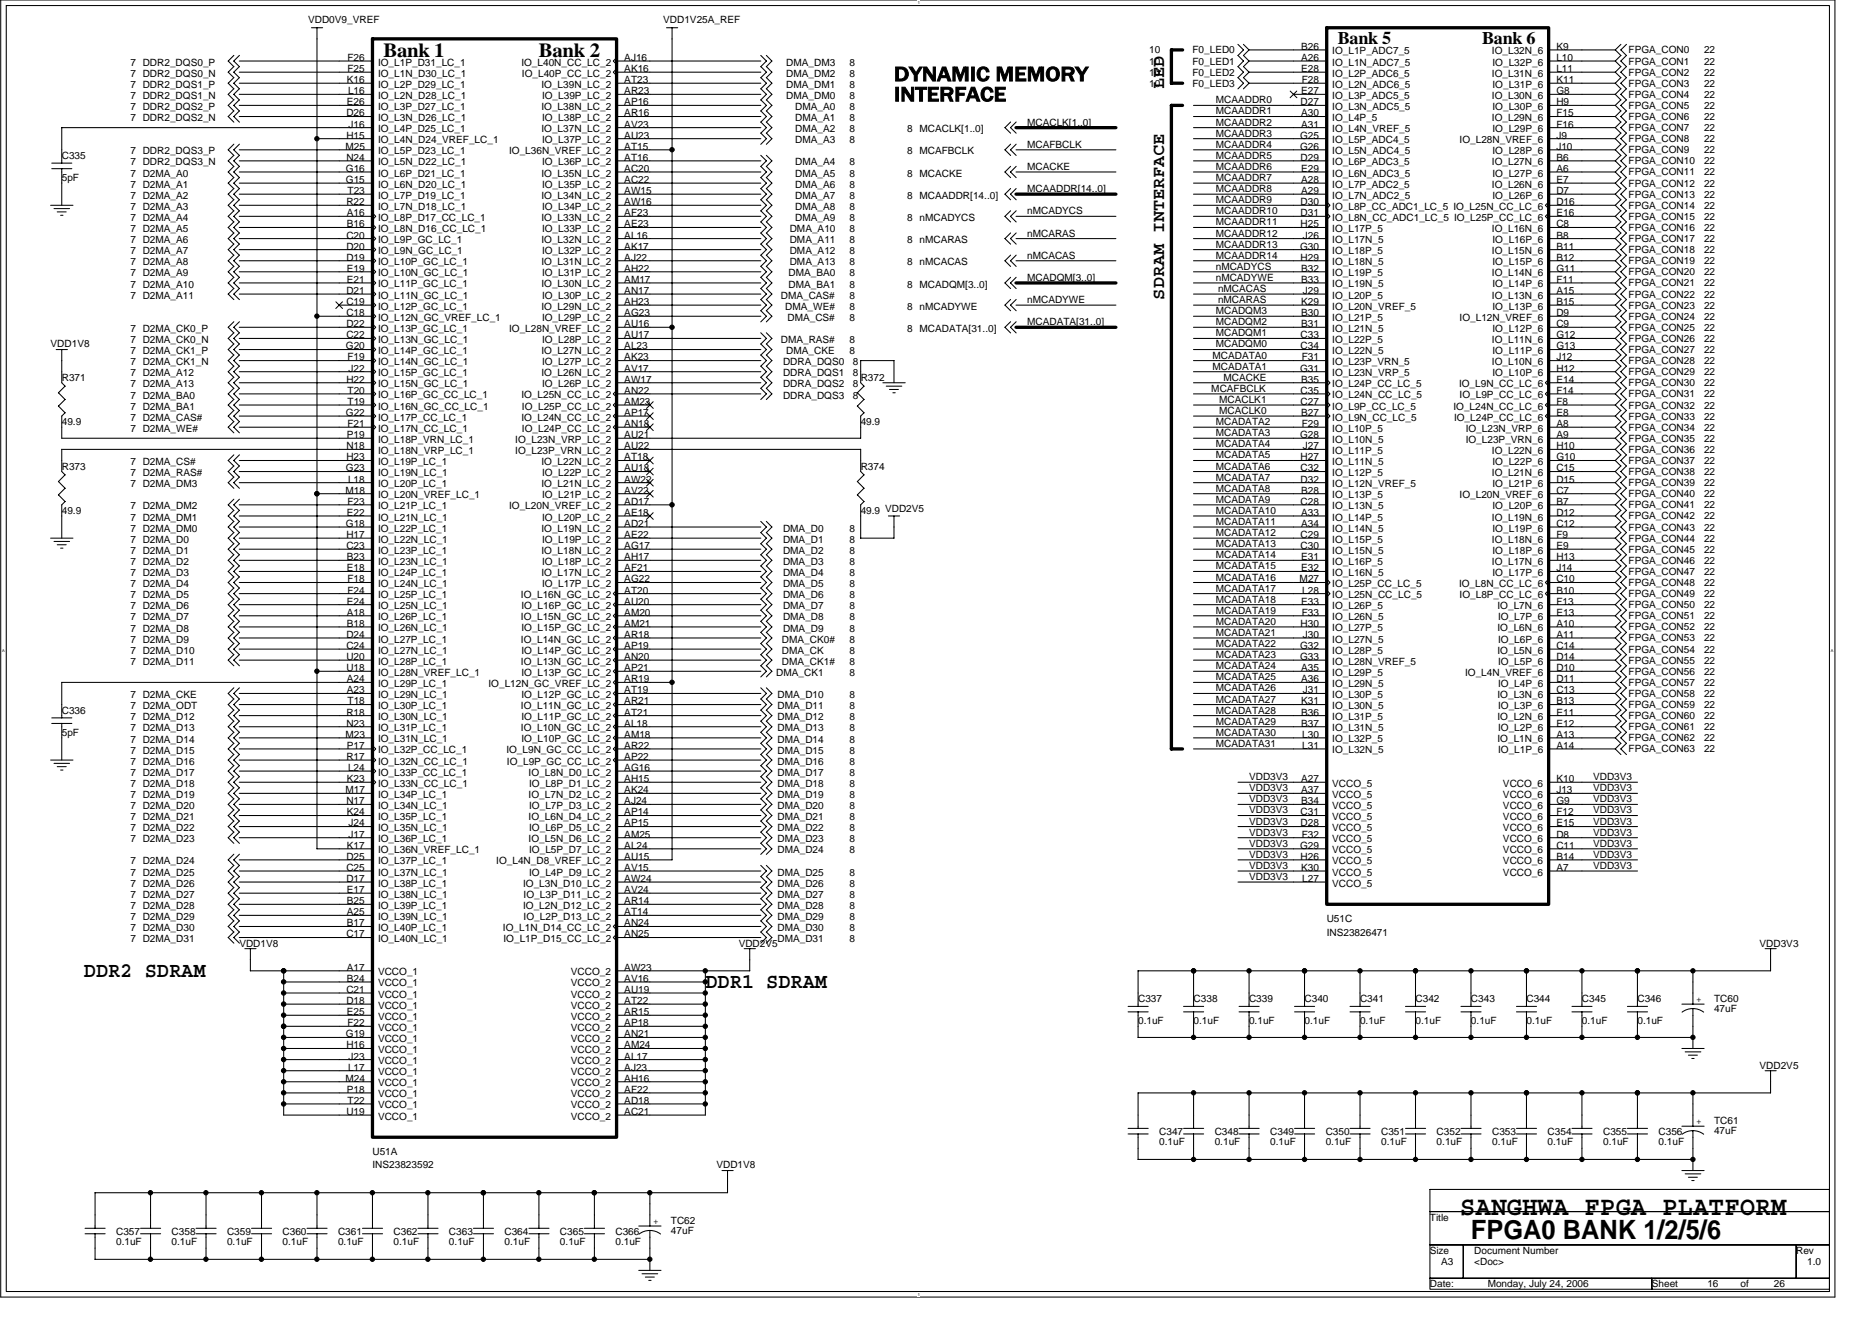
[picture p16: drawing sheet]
<svg xmlns="http://www.w3.org/2000/svg" width="420mm" height="297mm" viewBox="0 0 420 297" stroke-linecap="round" stroke-linejoin="round" font-family="sans-serif">
<defs><g id="words">
<g font-size="6">
<text x="327.5" y="272.6">SANGHWA FPGA PLATFORM</text>
<text x="330" y="278">FPGA0 BANK 1/2/5/6</text>
</g>
<g font-size="4.7">
<text x="200.5" y="18.2">DYNAMIC MEMORY</text>
<text x="200.5" y="22.7">INTERFACE</text>
<text x="18.8" y="219.3">DDR2 SDRAM</text>
<text x="158.2" y="221.7">DDR1 SDRAM</text>
</g>
<g font-size="4.5">
<text x="86" y="12.8">Bank 1</text>
<text x="120.9" y="12.8">Bank 2</text>
</g>
<g font-size="4">
<text x="300.1" y="9.9">Bank 5</text>
<text x="332.5" y="9.9">Bank 6</text>
<text x="261.2" y="19.9" transform="rotate(-90 261.2 19.9)">LED</text>
<text x="261.2" y="67.2" transform="rotate(-90 261.2 67.2)">SDRAM INTERFACE</text>
</g>
<g font-size="2.2">
<text x="69.1" y="5.3">VDD0V9_VREF</text>
<text x="148.8" y="5.3">VDD1V25A_REF</text>
<text x="291.9" y="11.2">B26</text>
<text x="349.1" y="11.2">K9</text>
<text x="29.3" y="14.7">7 DDR2_DQS0_P</text>
<text x="29.3" y="17.2">7 DDR2_DQS0_N</text>
<text x="77.9" y="13.7">F26</text>
<text x="77.9" y="16.2">F25</text>
<text x="84.8" y="14.7">IO_L1P_D31_LC_1</text>
<text x="84.8" y="17.2">IO_L1N_D30_LC_1</text>
<text x="117" y="14.7">IO_L40N_CC_LC_2</text>
<text x="117.1" y="17.2">IO_L40P_CC_LC_2</text>
<text x="140" y="16.2">AK16</text>
<text x="140" y="13.7">AJ16</text>
<text x="176.4" y="17.2">DMA_DM2</text>
<text x="176.4" y="14.7">DMA_DM3</text>
<text x="190.6" y="17.2">8</text>
<text x="190.6" y="14.7">8</text>
<text x="257.8" y="14.5">10</text>
<text x="257.8" y="17">10</text>
<text x="257.8" y="12">10</text>
<text x="267.5" y="14.5">F0_LED1</text>
<text x="267.5" y="17">F0_LED2</text>
<text x="267.5" y="12">F0_LED0</text>
<text x="291.9" y="13.7">A26</text>
<text x="291.9" y="16.2">E28</text>
<text x="298.9" y="12.2">IO_L1P_ADC7_5</text>
<text x="298.9" y="14.7">IO_L1N_ADC7_5</text>
<text x="298.9" y="17.2">IO_L2P_ADC6_5</text>
<text x="334.7" y="17.2">IO_L31N_6</text>
<text x="334.7" y="12.2">IO_L32N_6</text>
<text x="334.8" y="14.7">IO_L32P_6</text>
<text x="349.1" y="16.2">L11</text>
<text x="349.1" y="13.7">L10</text>
<text x="365.3" y="12">FPGA_CON0</text>
<text x="365.3" y="14.5">FPGA_CON1</text>
<text x="365.3" y="17">FPGA_CON2</text>
<text x="382.3" y="12">22</text>
<text x="382.3" y="14.5">22</text>
<text x="382.3" y="17">22</text>
<text x="29.3" y="22.2">7 DDR2_DQS1_N</text>
<text x="29.3" y="19.7">7 DDR2_DQS1_P</text>
<text x="77.8" y="18.6">K16</text>
<text x="77.8" y="23.6">E26</text>
<text x="78.1" y="21.1">L16</text>
<text x="84.8" y="19.7">IO_L2P_D29_LC_1</text>
<text x="84.8" y="22.2">IO_L2N_D28_LC_1</text>
<text x="121.5" y="19.7">IO_L39N_LC_2</text>
<text x="121.6" y="22.2">IO_L39P_LC_2</text>
<text x="140" y="23.6">AP16</text>
<text x="140" y="21.1">AR23</text>
<text x="140" y="18.6">AT23</text>
<text x="176.4" y="19.7">DMA_DM1</text>
<text x="176.4" y="22.2">DMA_DM0</text>
<text x="190.6" y="19.7">8</text>
<text x="190.6" y="22.2">8</text>
<text x="257.8" y="19.5">10</text>
<text x="267.5" y="19.5">F0_LED3</text>
<text x="272.7" y="23.2">MCAADDR0</text>
<text x="291.7" y="23.6">D27</text>
<text x="291.9" y="21.1">E27</text>
<text x="292" y="18.6">F28</text>
<text x="298.9" y="19.7">IO_L2N_ADC6_5</text>
<text x="298.9" y="22.2">IO_L3P_ADC5_5</text>
<text x="334.7" y="22.2">IO_L30N_6</text>
<text x="334.8" y="19.7">IO_L31P_6</text>
<text x="349.1" y="23.6">H9</text>
<text x="349.1" y="21.1">G8</text>
<text x="349.1" y="18.6">K11</text>
<text x="365.3" y="21.9">FPGA_CON4</text>
<text x="365.3" y="19.5">FPGA_CON3</text>
<text x="382.3" y="21.9">22</text>
<text x="382.3" y="19.5">22</text>
<text x="29.3" y="24.7">7 DDR2_DQS2_P</text>
<text x="29.3" y="27.2">7 DDR2_DQS2_N</text>
<text x="77.7" y="26.1">D26</text>
<text x="78.2" y="28.6">J16</text>
<text x="84.8" y="24.7">IO_L3P_D27_LC_1</text>
<text x="84.8" y="27.2">IO_L3N_D26_LC_1</text>
<text x="84.8" y="29.7">IO_L4P_D25_LC_1</text>
<text x="121.5" y="29.7">IO_L37N_LC_2</text>
<text x="121.5" y="24.7">IO_L38N_LC_2</text>
<text x="121.6" y="27.2">IO_L38P_LC_2</text>
<text x="140" y="28.6">AV23</text>
<text x="140" y="26.1">AR16</text>
<text x="178.4" y="24.7">DMA_A0</text>
<text x="178.4" y="27.2">DMA_A1</text>
<text x="178.4" y="29.7">DMA_A2</text>
<text x="190.6" y="24.7">8</text>
<text x="190.6" y="27.2">8</text>
<text x="190.6" y="29.7">8</text>
<text x="203.5" y="29.7">8 MCACLK[1..0]</text>
<text x="230.4" y="28.2">MCACLK[1..0]</text>
<text x="272.7" y="25.7">MCAADDR1</text>
<text x="272.7" y="28.2">MCAADDR2</text>
<text x="291.9" y="26.1">A30</text>
<text x="291.9" y="28.6">A31</text>
<text x="298.9" y="24.7">IO_L3N_ADC5_5</text>
<text x="298.9" y="27.2">IO_L4P_5</text>
<text x="298.9" y="29.7">IO_L4N_VREF_5</text>
<text x="334.7" y="27.2">IO_L29N_6</text>
<text x="334.8" y="29.7">IO_L29P_6</text>
<text x="334.8" y="24.7">IO_L30P_6</text>
<text x="349.1" y="28.6">F16</text>
<text x="349.1" y="26.1">F15</text>
<text x="365.3" y="24.4">FPGA_CON5</text>
<text x="365.3" y="26.9">FPGA_CON6</text>
<text x="365.3" y="29.4">FPGA_CON7</text>
<text x="382.3" y="24.4">22</text>
<text x="382.3" y="26.9">22</text>
<text x="382.3" y="29.4">22</text>
<text x="13.9" y="35.6">C335</text>
<text x="29.3" y="34.6">7 DDR2_DQS3_P</text>
<text x="77.5" y="33.6">M25</text>
<text x="77.7" y="31.1">H15</text>
<text x="84.8" y="32.1">IO_L4N_D24_VREF_LC_1</text>
<text x="84.8" y="34.6">IO_L5P_D23_LC_1</text>
<text x="114.2" y="34.6">IO_L36N_VREF_LC_2</text>
<text x="121.6" y="32.1">IO_L37P_LC_2</text>
<text x="140" y="33.6">AT15</text>
<text x="140" y="31.1">AU23</text>
<text x="178.4" y="32.2">DMA_A3</text>
<text x="190.6" y="32.2">8</text>
<text x="203.5" y="34.6">8 MCAFBCLK</text>
<text x="230.4" y="33.1">MCAFBCLK</text>
<text x="272.7" y="35.6">MCAADDR5</text>
<text x="272.7" y="30.7">MCAADDR3</text>
<text x="272.7" y="33.1">MCAADDR4</text>
<text x="291.6" y="31.1">G25</text>
<text x="291.6" y="33.6">G26</text>
<text x="298.9" y="32.1">IO_L5P_ADC4_5</text>
<text x="298.9" y="34.6">IO_L5N_ADC4_5</text>
<text x="327.4" y="32.1">IO_L28N_VREF_6</text>
<text x="334.8" y="34.6">IO_L28P_6</text>
<text x="349.1" y="33.6">J10</text>
<text x="349.1" y="31.1">J9</text>
<text x="365.3" y="31.9">FPGA_CON8</text>
<text x="365.3" y="34.4">FPGA_CON9</text>
<text x="382.3" y="31.9">22</text>
<text x="382.3" y="34.4">22</text>
<text x="13.9" y="40.6">5pF</text>
<text x="29.3" y="39.6">7 D2MA_A0</text>
<text x="29.3" y="37.1">7 DDR2_DQS3_N</text>
<text x="77.6" y="38.6">G16</text>
<text x="77.6" y="41.1">G15</text>
<text x="77.7" y="36.1">N24</text>
<text x="84.8" y="37.1">IO_L5N_D22_LC_1</text>
<text x="84.8" y="39.6">IO_L6P_D21_LC_1</text>
<text x="121.5" y="39.6">IO_L35N_LC_2</text>
<text x="121.6" y="37.1">IO_L36P_LC_2</text>
<text x="140" y="41.1">AC22</text>
<text x="140" y="38.6">AC20</text>
<text x="140" y="36.1">AT16</text>
<text x="178.4" y="39.6">DMA_A5</text>
<text x="178.4" y="37.1">DMA_A4</text>
<text x="190.6" y="39.6">8</text>
<text x="190.6" y="37.1">8</text>
<text x="203.5" y="39.6">8 MCACKE</text>
<text x="230.4" y="38.1">MCACKE</text>
<text x="272.7" y="38.1">MCAADDR6</text>
<text x="272.7" y="40.6">MCAADDR7</text>
<text x="291.7" y="36.1">D29</text>
<text x="291.9" y="38.6">E29</text>
<text x="291.9" y="41.1">A28</text>
<text x="298.9" y="37.1">IO_L6P_ADC3_5</text>
<text x="298.9" y="39.6">IO_L6N_ADC3_5</text>
<text x="334.7" y="37.1">IO_L27N_6</text>
<text x="334.8" y="39.6">IO_L27P_6</text>
<text x="349.1" y="41.1">E7</text>
<text x="349.1" y="38.6">A6</text>
<text x="349.1" y="36.1">B6</text>
<text x="365.3" y="36.9">FPGA_CON10</text>
<text x="365.3" y="39.4">FPGA_CON11</text>
<text x="365.3" y="41.9">FPGA_CON12</text>
<text x="382.3" y="36.9">22</text>
<text x="382.3" y="39.4">22</text>
<text x="382.3" y="41.9">22</text>
<text x="29.3" y="42.1">7 D2MA_A1</text>
<text x="29.3" y="44.6">7 D2MA_A2</text>
<text x="29.3" y="47.1">7 D2MA_A3</text>
<text x="77.7" y="46">R22</text>
<text x="78" y="43.5">T23</text>
<text x="84.8" y="42.1">IO_L6N_D20_LC_1</text>
<text x="84.8" y="44.6">IO_L7P_D19_LC_1</text>
<text x="84.8" y="47.1">IO_L7N_D18_LC_1</text>
<text x="121.5" y="44.6">IO_L34N_LC_2</text>
<text x="121.6" y="47.1">IO_L34P_LC_2</text>
<text x="121.6" y="42.1">IO_L35P_LC_2</text>
<text x="140" y="46">AW16</text>
<text x="140" y="43.5">AW15</text>
<text x="178.4" y="42.1">DMA_A6</text>
<text x="178.4" y="44.6">DMA_A7</text>
<text x="178.4" y="47.1">DMA_A8</text>
<text x="190.6" y="42.1">8</text>
<text x="190.6" y="44.6">8</text>
<text x="190.6" y="47.1">8</text>
<text x="203.5" y="44.6">8 MCAADDR[14..0]</text>
<text x="230.4" y="43.1">MCAADDR[14..0]</text>
<text x="272.7" y="43.1">MCAADDR8</text>
<text x="272.7" y="45.6">MCAADDR9</text>
<text x="291.7" y="46">D30</text>
<text x="291.9" y="43.5">A29</text>
<text x="298.9" y="42.1">IO_L7P_ADC2_5</text>
<text x="298.9" y="44.6">IO_L7N_ADC2_5</text>
<text x="298.9" y="47.1">IO_L8P_CC_ADC1_LC_5 IO_L25N_CC_LC_6</text>
<text x="334.7" y="42.1">IO_L26N_6</text>
<text x="334.8" y="44.6">IO_L26P_6</text>
<text x="349.1" y="46">D16</text>
<text x="349.1" y="43.5">D7</text>
<text x="365.3" y="44.3">FPGA_CON13</text>
<text x="365.3" y="46.8">FPGA_CON14</text>
<text x="382.3" y="44.3">22</text>
<text x="382.3" y="46.8">22</text>
<text x="29.3" y="52.1">7 D2MA_A5</text>
<text x="29.3" y="49.6">7 D2MA_A4</text>
<text x="77.7" y="53.5">C20</text>
<text x="77.8" y="48.5">A16</text>
<text x="77.8" y="51">B16</text>
<text x="84.8" y="49.6">IO_L8P_D17_CC_LC_1</text>
<text x="84.8" y="52">IO_L8N_D16_CC_LC_1</text>
<text x="121.5" y="49.6">IO_L33N_LC_2</text>
<text x="121.6" y="52">IO_L33P_LC_2</text>
<text x="140" y="53.5">AL16</text>
<text x="140" y="51">AE23</text>
<text x="140" y="48.5">AF23</text>
<text x="177.2" y="52.1">DMA_A10</text>
<text x="178.4" y="49.6">DMA_A9</text>
<text x="190.6" y="52.1">8</text>
<text x="190.6" y="49.6">8</text>
<text x="203.5" y="49.6">8 nMCADYCS</text>
<text x="230.4" y="53.1">nMCARAS</text>
<text x="230.4" y="48.1">nMCADYCS</text>
<text x="272.7" y="53.1">MCAADDR12</text>
<text x="272.7" y="50.6">MCAADDR11</text>
<text x="272.7" y="48.1">MCAADDR10</text>
<text x="291.7" y="48.5">D31</text>
<text x="291.7" y="51">H25</text>
<text x="292.3" y="53.5">J26</text>
<text x="298.9" y="49.6">IO_L8N_CC_ADC1_LC_5 IO_L25P_CC_LC_6</text>
<text x="298.9" y="52">IO_L17P_5</text>
<text x="334.7" y="52">IO_L16N_6</text>
<text x="349.1" y="53.5">B8</text>
<text x="349.1" y="51">C8</text>
<text x="349.1" y="48.5">E16</text>
<text x="365.3" y="49.3">FPGA_CON15</text>
<text x="365.3" y="51.8">FPGA_CON16</text>
<text x="382.3" y="49.3">22</text>
<text x="382.3" y="51.8">22</text>
<text x="29.3" y="54.6">7 D2MA_A6</text>
<text x="29.3" y="57">7 D2MA_A7</text>
<text x="29.3" y="59.5">7 D2MA_A8</text>
<text x="77.7" y="56">D20</text>
<text x="77.7" y="58.5">D19</text>
<text x="84.8" y="54.5">IO_L9P_GC_LC_1</text>
<text x="84.8" y="57">IO_L9N_GC_LC_1</text>
<text x="84.8" y="59.5">IO_L10P_GC_LC_1</text>
<text x="121.5" y="59.5">IO_L31N_LC_2</text>
<text x="121.5" y="54.5">IO_L32N_LC_2</text>
<text x="121.6" y="57">IO_L32P_LC_2</text>
<text x="140" y="58.5">AJ22</text>
<text x="140" y="56">AK17</text>
<text x="177.2" y="57">DMA_A12</text>
<text x="177.2" y="59.5">DMA_A13</text>
<text x="177.2" y="54.6">DMA_A11</text>
<text x="190.6" y="57">8</text>
<text x="190.6" y="59.5">8</text>
<text x="190.6" y="54.6">8</text>
<text x="203.5" y="54.6">8 nMCARAS</text>
<text x="203.5" y="59.5">8 nMCACAS</text>
<text x="230.4" y="58">nMCACAS</text>
<text x="272.7" y="58">MCAADDR14</text>
<text x="272.7" y="55.6">MCAADDR13</text>
<text x="291.6" y="56">G30</text>
<text x="291.7" y="58.5">H29</text>
<text x="298.9" y="54.5">IO_L17N_5</text>
<text x="298.9" y="57">IO_L18P_5</text>
<text x="298.9" y="59.5">IO_L18N_5</text>
<text x="334.7" y="57">IO_L15N_6</text>
<text x="334.8" y="59.5">IO_L15P_6</text>
<text x="334.8" y="54.5">IO_L16P_6</text>
<text x="349.1" y="58.5">B12</text>
<text x="349.1" y="56">B11</text>
<text x="365.3" y="54.3">FPGA_CON17</text>
<text x="365.3" y="56.8">FPGA_CON18</text>
<text x="365.3" y="59.3">FPGA_CON19</text>
<text x="382.3" y="54.3">22</text>
<text x="382.3" y="56.8">22</text>
<text x="382.3" y="59.3">22</text>
<text x="29.3" y="62">7 D2MA_A9</text>
<text x="29.3" y="64.5">7 D2MA_A10</text>
<text x="77.7" y="66">D21</text>
<text x="77.8" y="61">E19</text>
<text x="77.8" y="63.5">E21</text>
<text x="84.8" y="62">IO_L10N_GC_LC_1</text>
<text x="84.8" y="64.5">IO_L11P_GC_LC_1</text>
<text x="121.5" y="64.5">IO_L30N_LC_2</text>
<text x="121.6" y="62">IO_L31P_LC_2</text>
<text x="140" y="66">AN17</text>
<text x="140" y="63.5">AM17</text>
<text x="140" y="61">AH22</text>
<text x="176.9" y="62">DMA_BA0</text>
<text x="176.9" y="64.5">DMA_BA1</text>
<text x="190.6" y="62">8</text>
<text x="190.6" y="64.5">8</text>
<text x="203.5" y="64.5">8 MCADQM[3..0]</text>
<text x="230.4" y="63">MCADQM[3..0]</text>
<text x="272.7" y="63">nMCADYWE</text>
<text x="272.7" y="60.5">nMCADYCS</text>
<text x="273.2" y="65.5">nMCACAS</text>
<text x="291.9" y="61">B32</text>
<text x="291.9" y="63.5">B33</text>
<text x="292.3" y="66">J29</text>
<text x="298.9" y="62">IO_L19P_5</text>
<text x="298.9" y="64.5">IO_L19N_5</text>
<text x="334.7" y="62">IO_L14N_6</text>
<text x="334.8" y="64.5">IO_L14P_6</text>
<text x="349.1" y="66">A15</text>
<text x="349.1" y="63.5">F11</text>
<text x="349.1" y="61">G11</text>
<text x="365.3" y="61.8">FPGA_CON20</text>
<text x="365.3" y="64.3">FPGA_CON21</text>
<text x="382.3" y="61.8">22</text>
<text x="382.3" y="64.3">22</text>
<text x="29.3" y="67">7 D2MA_A11</text>
<text x="77.7" y="68.4">C19</text>
<text x="77.7" y="70.9">C18</text>
<text x="84.8" y="67">IO_L11N_GC_LC_1</text>
<text x="84.8" y="69.5">IO_L12P_GC_LC_1</text>
<text x="84.8" y="72">IO_L12N_GC_VREF_LC_1</text>
<text x="121.5" y="69.5">IO_L29N_LC_2</text>
<text x="121.6" y="72">IO_L29P_LC_2</text>
<text x="121.6" y="67">IO_L30P_LC_2</text>
<text x="140" y="70.9">AG23</text>
<text x="140" y="68.4">AH23</text>
<text x="175.1" y="67">DMA_CAS#</text>
<text x="176.2" y="69.5">DMA_WE#</text>
<text x="176.6" y="72">DMA_CS#</text>
<text x="190.6" y="67">8</text>
<text x="190.6" y="72">8</text>
<text x="190.6" y="69.5">8</text>
<text x="203.5" y="69.5">8 nMCADYWE</text>
<text x="230.4" y="68">nMCADYWE</text>
<text x="272.7" y="70.5">MCADQM3</text>
<text x="273.2" y="68">nMCARAS</text>
<text x="291.9" y="68.4">K29</text>
<text x="291.9" y="70.9">B30</text>
<text x="298.9" y="67">IO_L20P_5</text>
<text x="298.9" y="69.5">IO_L20N_VREF_5</text>
<text x="298.9" y="72">IO_L21P_5</text>
<text x="327.4" y="72">IO_L12N_VREF_6</text>
<text x="334.7" y="67">IO_L13N_6</text>
<text x="334.8" y="69.5">IO_L13P_6</text>
<text x="349.1" y="70.9">D9</text>
<text x="349.1" y="68.4">B15</text>
<text x="365.3" y="66.8">FPGA_CON22</text>
<text x="365.3" y="69.2">FPGA_CON23</text>
<text x="365.3" y="71.7">FPGA_CON24</text>
<text x="382.3" y="66.8">22</text>
<text x="382.3" y="69.2">22</text>
<text x="382.3" y="71.7">22</text>
<text x="11.4" y="78">VDD1V8</text>
<text x="29.3" y="77">7 D2MA_CK0_N</text>
<text x="29.3" y="74.5">7 D2MA_CK0_P</text>
<text x="77.7" y="73.4">D22</text>
<text x="77.7" y="75.9">C22</text>
<text x="84.8" y="74.4">IO_L13P_GC_LC_1</text>
<text x="84.8" y="76.9">IO_L13N_GC_LC_1</text>
<text x="114.2" y="74.4">IO_L28N_VREF_LC_2</text>
<text x="121.6" y="76.9">IO_L28P_LC_2</text>
<text x="140" y="75.9">AU17</text>
<text x="140" y="73.4">AU16</text>
<text x="175.1" y="77">DMA_RAS#</text>
<text x="190.6" y="77">8</text>
<text x="203.5" y="74.5">8 MCADATA[31..0]</text>
<text x="230.4" y="73">MCADATA[31..0]</text>
<text x="272.7" y="75.5">MCADQM1</text>
<text x="272.7" y="78">MCADQM0</text>
<text x="272.7" y="73">MCADQM2</text>
<text x="291.7" y="75.9">C33</text>
<text x="291.9" y="73.4">B31</text>
<text x="298.9" y="74.4">IO_L21N_5</text>
<text x="298.9" y="76.9">IO_L22P_5</text>
<text x="334.7" y="76.9">IO_L11N_6</text>
<text x="334.8" y="74.4">IO_L12P_6</text>
<text x="349.1" y="75.9">G12</text>
<text x="349.1" y="73.4">C9</text>
<text x="365.3" y="76.7">FPGA_CON26</text>
<text x="365.3" y="74.2">FPGA_CON25</text>
<text x="382.3" y="76.7">22</text>
<text x="382.3" y="74.2">22</text>
<text x="29.3" y="81.9">7 D2MA_CK1_N</text>
<text x="29.3" y="79.5">7 D2MA_CK1_P</text>
<text x="77.6" y="78.4">G20</text>
<text x="77.9" y="80.9">F19</text>
<text x="78.2" y="83.4">J22</text>
<text x="84.8" y="79.4">IO_L14P_GC_LC_1</text>
<text x="84.8" y="81.9">IO_L14N_GC_LC_1</text>
<text x="121.5" y="79.4">IO_L27N_LC_2</text>
<text x="121.6" y="81.9">IO_L27P_LC_2</text>
<text x="140" y="83.4">AV17</text>
<text x="140" y="80.9">AK23</text>
<text x="140" y="78.4">AL23</text>
<text x="175.7" y="81.9">DDRA_DQS0</text>
<text x="176.4" y="79.5">DMA_CKE</text>
<text x="190.6" y="79.5">8</text>
<text x="191.3" y="81.9">8</text>
<text x="272" y="82.9">MCADATA1</text>
<text x="272" y="80.5">MCADATA0</text>
<text x="291.6" y="83.4">G31</text>
<text x="291.7" y="78.4">C34</text>
<text x="292" y="80.9">F31</text>
<text x="298.9" y="79.4">IO_L22N_5</text>
<text x="298.9" y="81.9">IO_L23P_VRN_5</text>
<text x="334.7" y="81.9">IO_L10N_6</text>
<text x="334.8" y="79.4">IO_L11P_6</text>
<text x="349.1" y="83.4">H12</text>
<text x="349.1" y="80.9">J12</text>
<text x="349.1" y="78.4">G13</text>
<text x="365.3" y="79.2">FPGA_CON27</text>
<text x="365.3" y="81.7">FPGA_CON28</text>
<text x="382.3" y="79.2">22</text>
<text x="382.3" y="81.7">22</text>
<text x="13.9" y="85.4">R371</text>
<text x="29.3" y="84.4">7 D2MA_A12</text>
<text x="29.3" y="86.9">7 D2MA_A13</text>
<text x="29.3" y="89.4">7 D2MA_BA0</text>
<text x="77.7" y="85.9">H22</text>
<text x="78" y="88.3">T20</text>
<text x="84.8" y="84.4">IO_L15P_GC_LC_1</text>
<text x="84.8" y="86.9">IO_L15N_GC_LC_1</text>
<text x="84.8" y="89.4">IO_L16P_GC_CC_LC_1</text>
<text x="117" y="89.4">IO_L25N_CC_LC_2</text>
<text x="121.5" y="84.4">IO_L26N_LC_2</text>
<text x="121.6" y="86.9">IO_L26P_LC_2</text>
<text x="140" y="88.3">AN22</text>
<text x="140" y="85.9">AW17</text>
<text x="175.7" y="89.4">DDRA_DQS3</text>
<text x="175.7" y="84.4">DDRA_DQS1</text>
<text x="175.7" y="86.9">DDRA_DQS2</text>
<text x="191.3" y="89.4">8</text>
<text x="191.3" y="84.4">8</text>
<text x="191.3" y="86.9">8</text>
<text x="193.1" y="85.4">R372</text>
<text x="271.7" y="87.9">MCAFBCLK</text>
<text x="274.5" y="85.4">MCACKE</text>
<text x="291.7" y="88.3">C35</text>
<text x="291.9" y="85.9">B35</text>
<text x="298.9" y="84.4">IO_L23N_VRP_5</text>
<text x="298.9" y="86.9">IO_L24P_CC_LC_5</text>
<text x="298.9" y="89.4">IO_L24N_CC_LC_5</text>
<text x="327.3" y="86.9">IO_L9N_CC_LC_6</text>
<text x="327.4" y="89.4">IO_L9P_CC_LC_6</text>
<text x="334.8" y="84.4">IO_L10P_6</text>
<text x="349.1" y="88.3">F14</text>
<text x="349.1" y="85.9">E14</text>
<text x="365.3" y="89.2">FPGA_CON31</text>
<text x="365.3" y="84.2">FPGA_CON29</text>
<text x="365.3" y="86.7">FPGA_CON30</text>
<text x="382.3" y="89.2">22</text>
<text x="382.3" y="84.2">22</text>
<text x="382.3" y="86.7">22</text>
<text x="13.9" y="95.4">49.9</text>
<text x="29.3" y="91.9">7 D2MA_BA1</text>
<text x="29.3" y="94.4">7 D2MA_CAS#</text>
<text x="77.6" y="93.3">G22</text>
<text x="77.9" y="95.8">F21</text>
<text x="78" y="90.8">T19</text>
<text x="84.8" y="91.9">IO_L16N_GC_CC_LC_1</text>
<text x="84.8" y="94.4">IO_L17P_CC_LC_1</text>
<text x="117" y="94.4">IO_L24N_CC_LC_2</text>
<text x="117.1" y="91.9">IO_L25P_CC_LC_2</text>
<text x="140" y="95.8">AN18</text>
<text x="140" y="93.3">AP17</text>
<text x="140" y="90.8">AM23</text>
<text x="193.1" y="95.4">49.9</text>
<text x="272.7" y="95.4">MCADATA2</text>
<text x="273.5" y="90.4">MCACLK1</text>
<text x="273.5" y="92.9">MCACLK0</text>
<text x="291.7" y="90.8">C27</text>
<text x="291.9" y="93.3">B27</text>
<text x="292" y="95.8">F29</text>
<text x="298.9" y="91.9">IO_L9P_CC_LC_5</text>
<text x="298.9" y="94.4">IO_L9N_CC_LC_5</text>
<text x="326" y="91.9">IO_L24N_CC_LC_6</text>
<text x="326.2" y="94.4">IO_L24P_CC_LC_6</text>
<text x="349.1" y="95.8">A8</text>
<text x="349.1" y="93.3">E8</text>
<text x="349.1" y="90.8">F8</text>
<text x="365.3" y="91.7">FPGA_CON32</text>
<text x="365.3" y="94.1">FPGA_CON33</text>
<text x="382.3" y="91.7">22</text>
<text x="382.3" y="94.1">22</text>
<text x="29.3" y="96.9">7 D2MA_WE#</text>
<text x="77.7" y="100.8">N18</text>
<text x="77.8" y="98.3">P19</text>
<text x="84.8" y="96.9">IO_L17N_CC_LC_1</text>
<text x="84.8" y="99.3">IO_L18P_VRN_LC_1</text>
<text x="84.8" y="101.8">IO_L18N_VRP_LC_1</text>
<text x="115.6" y="101.8">IO_L23P_VRN_LC_2</text>
<text x="115.6" y="99.3">IO_L23N_VRP_LC_2</text>
<text x="117.1" y="96.9">IO_L24P_CC_LC_2</text>
<text x="140" y="100.8">AU22</text>
<text x="140" y="98.3">AU21</text>
<text x="272.7" y="100.4">MCADATA4</text>
<text x="272.7" y="97.9">MCADATA3</text>
<text x="291.6" y="98.3">G28</text>
<text x="292.3" y="100.8">J27</text>
<text x="298.9" y="96.9">IO_L10P_5</text>
<text x="298.9" y="99.3">IO_L10N_5</text>
<text x="298.9" y="101.8">IO_L11P_5</text>
<text x="328.8" y="99.3">IO_L23P_VRN_6</text>
<text x="328.8" y="96.9">IO_L23N_VRP_6</text>
<text x="334.7" y="101.8">IO_L22N_6</text>
<text x="349.1" y="100.8">H10</text>
<text x="349.1" y="98.3">A9</text>
<text x="365.3" y="99.1">FPGA_CON35</text>
<text x="365.3" y="101.6">FPGA_CON36</text>
<text x="365.3" y="96.6">FPGA_CON34</text>
<text x="382.3" y="99.1">22</text>
<text x="382.3" y="101.6">22</text>
<text x="382.3" y="96.6">22</text>
<text x="13.9" y="105.3">R373</text>
<text x="29.3" y="106.8">7 D2MA_RAS#</text>
<text x="29.3" y="104.4">7 D2MA_CS#</text>
<text x="77.6" y="105.8">G23</text>
<text x="77.7" y="103.3">H23</text>
<text x="84.8" y="104.3">IO_L19P_LC_1</text>
<text x="84.8" y="106.8">IO_L19N_LC_1</text>
<text x="121.5" y="104.3">IO_L22N_LC_2</text>
<text x="121.6" y="106.8">IO_L22P_LC_2</text>
<text x="140" y="105.8">AU18</text>
<text x="140" y="103.3">AT18</text>
<text x="193.1" y="105.3">R374</text>
<text x="272.7" y="102.8">MCADATA5</text>
<text x="272.7" y="107.8">MCADATA7</text>
<text x="272.7" y="105.3">MCADATA6</text>
<text x="291.7" y="103.3">H27</text>
<text x="291.7" y="105.8">C32</text>
<text x="298.9" y="104.3">IO_L11N_5</text>
<text x="298.9" y="106.8">IO_L12P_5</text>
<text x="334.7" y="106.8">IO_L21N_6</text>
<text x="334.8" y="104.3">IO_L22P_6</text>
<text x="349.1" y="105.8">C15</text>
<text x="349.1" y="103.3">G10</text>
<text x="365.3" y="104.1">FPGA_CON37</text>
<text x="365.3" y="106.6">FPGA_CON38</text>
<text x="382.3" y="104.1">22</text>
<text x="382.3" y="106.6">22</text>
<text x="29.3" y="109.3">7 D2MA_DM3</text>
<text x="77.5" y="110.7">M18</text>
<text x="77.9" y="113.2">F23</text>
<text x="78.1" y="108.3">L18</text>
<text x="84.8" y="109.3">IO_L20P_LC_1</text>
<text x="84.8" y="111.8">IO_L20N_VREF_LC_1</text>
<text x="121.5" y="109.3">IO_L21N_LC_2</text>
<text x="121.6" y="111.8">IO_L21P_LC_2</text>
<text x="140" y="113.2">AD17</text>
<text x="140" y="110.7">AV22</text>
<text x="140" y="108.3">AW22</text>
<text x="272.7" y="112.8">MCADATA9</text>
<text x="272.7" y="110.3">MCADATA8</text>
<text x="291.7" y="108.3">D32</text>
<text x="291.7" y="113.2">C28</text>
<text x="291.9" y="110.7">B28</text>
<text x="298.9" y="109.3">IO_L12N_VREF_5</text>
<text x="298.9" y="111.8">IO_L13P_5</text>
<text x="327.4" y="111.8">IO_L20N_VREF_6</text>
<text x="334.8" y="109.3">IO_L21P_6</text>
<text x="349.1" y="113.2">B7</text>
<text x="349.1" y="110.7">C7</text>
<text x="349.1" y="108.3">D15</text>
<text x="365.3" y="111.6">FPGA_CON40</text>
<text x="365.3" y="109.1">FPGA_CON39</text>
<text x="382.3" y="111.6">22</text>
<text x="382.3" y="109.1">22</text>
<text x="13.9" y="115.3">49.9</text>
<text x="29.3" y="114.3">7 D2MA_DM2</text>
<text x="29.3" y="116.8">7 D2MA_DM1</text>
<text x="29.3" y="119.3">7 D2MA_DM0</text>
<text x="77.6" y="118.2">G18</text>
<text x="77.8" y="115.7">E22</text>
<text x="84.8" y="114.3">IO_L21P_LC_1</text>
<text x="84.8" y="116.8">IO_L21N_LC_1</text>
<text x="84.8" y="119.3">IO_L22P_LC_1</text>
<text x="114.2" y="114.3">IO_L20N_VREF_LC_2</text>
<text x="121.5" y="119.3">IO_L19N_LC_2</text>
<text x="121.6" y="116.8">IO_L20P_LC_2</text>
<text x="140" y="118.2">AD21</text>
<text x="140" y="115.7">AE18</text>
<text x="175.7" y="119.3">DMA_D0</text>
<text x="190.6" y="119.3">8</text>
<text x="193.1" y="115.3">49.9 VDD2V5</text>
<text x="272.7" y="117.8">MCADATA11</text>
<text x="272.7" y="115.3">MCADATA10</text>
<text x="291.9" y="115.7">A33</text>
<text x="291.9" y="118.2">A34</text>
<text x="298.9" y="114.3">IO_L13N_5</text>
<text x="298.9" y="116.8">IO_L14P_5</text>
<text x="298.9" y="119.3">IO_L14N_5</text>
<text x="334.7" y="116.8">IO_L19N_6</text>
<text x="334.8" y="119.3">IO_L19P_6</text>
<text x="334.8" y="114.3">IO_L20P_6</text>
<text x="349.1" y="118.2">C12</text>
<text x="349.1" y="115.7">D12</text>
<text x="365.3" y="114">FPGA_CON41</text>
<text x="365.3" y="116.5">FPGA_CON42</text>
<text x="365.3" y="119">FPGA_CON43</text>
<text x="382.3" y="114">22</text>
<text x="382.3" y="116.5">22</text>
<text x="382.3" y="119">22</text>
<text x="29.3" y="121.8">7 D2MA_D0</text>
<text x="29.3" y="124.2">7 D2MA_D1</text>
<text x="77.7" y="120.7">H17</text>
<text x="77.7" y="123.2">C23</text>
<text x="77.8" y="125.7">B23</text>
<text x="84.8" y="121.8">IO_L22N_LC_1</text>
<text x="84.8" y="124.2">IO_L23P_LC_1</text>
<text x="121.5" y="124.2">IO_L18N_LC_2</text>
<text x="121.6" y="121.8">IO_L19P_LC_2</text>
<text x="140" y="125.7">AH17</text>
<text x="140" y="123.2">AG17</text>
<text x="140" y="120.7">AE22</text>
<text x="175.7" y="121.8">DMA_D1</text>
<text x="175.7" y="124.2">DMA_D2</text>
<text x="190.6" y="121.8">8</text>
<text x="190.6" y="124.2">8</text>
<text x="272.7" y="122.8">MCADATA13</text>
<text x="272.7" y="120.3">MCADATA12</text>
<text x="272.7" y="125.2">MCADATA14</text>
<text x="291.7" y="120.7">C29</text>
<text x="291.7" y="123.2">C30</text>
<text x="291.9" y="125.7">E31</text>
<text x="298.9" y="121.8">IO_L15P_5</text>
<text x="298.9" y="124.2">IO_L15N_5</text>
<text x="334.7" y="121.8">IO_L18N_6</text>
<text x="334.8" y="124.2">IO_L18P_6</text>
<text x="349.1" y="125.7">H13</text>
<text x="349.1" y="123.2">E9</text>
<text x="349.1" y="120.7">F9</text>
<text x="365.3" y="124">FPGA_CON45</text>
<text x="365.3" y="121.5">FPGA_CON44</text>
<text x="382.3" y="124">22</text>
<text x="382.3" y="121.5">22</text>
<text x="29.3" y="131.7">7 D2MA_D4</text>
<text x="29.3" y="126.7">7 D2MA_D2</text>
<text x="29.3" y="129.2">7 D2MA_D3</text>
<text x="77.8" y="128.2">E18</text>
<text x="77.9" y="130.7">F18</text>
<text x="84.8" y="126.7">IO_L23N_LC_1</text>
<text x="84.8" y="129.2">IO_L24P_LC_1</text>
<text x="84.8" y="131.7">IO_L24N_LC_1</text>
<text x="121.5" y="129.2">IO_L17N_LC_2</text>
<text x="121.6" y="131.7">IO_L17P_LC_2</text>
<text x="121.6" y="126.7">IO_L18P_LC_2</text>
<text x="140" y="130.7">AG22</text>
<text x="140" y="128.2">AF21</text>
<text x="175.7" y="126.7">DMA_D3</text>
<text x="175.7" y="129.2">DMA_D4</text>
<text x="175.7" y="131.7">DMA_D5</text>
<text x="190.6" y="126.7">8</text>
<text x="190.6" y="129.2">8</text>
<text x="190.6" y="131.7">8</text>
<text x="272.7" y="127.7">MCADATA15</text>
<text x="272.7" y="130.2">MCADATA16</text>
<text x="291.5" y="130.7">M27</text>
<text x="291.9" y="128.2">E32</text>
<text x="298.9" y="126.7">IO_L16P_5</text>
<text x="298.9" y="129.2">IO_L16N_5</text>
<text x="298.9" y="131.7">IO_L25P_CC_LC_5</text>
<text x="327.3" y="131.7">IO_L8N_CC_LC_6</text>
<text x="334.7" y="126.7">IO_L17N_6</text>
<text x="334.8" y="129.2">IO_L17P_6</text>
<text x="349.1" y="130.7">C10</text>
<text x="349.1" y="128.2">J14</text>
<text x="365.3" y="126.5">FPGA_CON46</text>
<text x="365.3" y="129">FPGA_CON47</text>
<text x="365.3" y="131.5">FPGA_CON48</text>
<text x="382.3" y="126.5">22</text>
<text x="382.3" y="129">22</text>
<text x="382.3" y="131.5">22</text>
<text x="29.3" y="134.2">7 D2MA_D5</text>
<text x="29.3" y="136.7">7 D2MA_D6</text>
<text x="77.8" y="135.6">E24</text>
<text x="77.9" y="133.2">F24</text>
<text x="84.8" y="134.2">IO_L25P_LC_1</text>
<text x="84.8" y="136.7">IO_L25N_LC_1</text>
<text x="116.8" y="134.2">IO_L16N_GC_LC_2</text>
<text x="117" y="136.7">IO_L16P_GC_LC_2</text>
<text x="140" y="135.6">AU20</text>
<text x="140" y="133.2">AT20</text>
<text x="175.7" y="134.2">DMA_D6</text>
<text x="175.7" y="136.7">DMA_D7</text>
<text x="190.6" y="134.2">8</text>
<text x="190.6" y="136.7">8</text>
<text x="272.7" y="135.2">MCADATA18</text>
<text x="272.7" y="137.7">MCADATA19</text>
<text x="272.7" y="132.7">MCADATA17</text>
<text x="291.9" y="135.6">E33</text>
<text x="292.1" y="133.2">L28</text>
<text x="298.9" y="134.2">IO_L25N_CC_LC_5</text>
<text x="298.9" y="136.7">IO_L26P_5</text>
<text x="327.4" y="134.2">IO_L8P_CC_LC_6</text>
<text x="335.9" y="136.7">IO_L7N_6</text>
<text x="349.1" y="135.6">F13</text>
<text x="349.1" y="133.2">B10</text>
<text x="365.3" y="136.5">FPGA_CON50</text>
<text x="365.3" y="134">FPGA_CON49</text>
<text x="382.3" y="136.5">22</text>
<text x="382.3" y="134">22</text>
<text x="29.3" y="139.2">7 D2MA_D7</text>
<text x="29.3" y="141.7">7 D2MA_D8</text>
<text x="77.7" y="143.1">D24</text>
<text x="77.8" y="138.1">A18</text>
<text x="77.8" y="140.6">B18</text>
<text x="84.8" y="139.2">IO_L26P_LC_1</text>
<text x="84.8" y="141.7">IO_L26N_LC_1</text>
<text x="116.8" y="139.2">IO_L15N_GC_LC_2</text>
<text x="117" y="141.7">IO_L15P_GC_LC_2</text>
<text x="140" y="143.1">AR18</text>
<text x="140" y="140.6">AM21</text>
<text x="140" y="138.1">AM20</text>
<text x="175.7" y="139.2">DMA_D8</text>
<text x="175.7" y="141.7">DMA_D9</text>
<text x="190.6" y="139.2">8</text>
<text x="190.6" y="141.7">8</text>
<text x="272.7" y="140.2">MCADATA20</text>
<text x="272.7" y="142.7">MCADATA21</text>
<text x="291.7" y="140.6">H30</text>
<text x="292" y="138.1">F33</text>
<text x="292.3" y="143.1">J30</text>
<text x="298.9" y="139.2">IO_L26N_5</text>
<text x="298.9" y="141.7">IO_L27P_5</text>
<text x="335.9" y="141.7">IO_L6N_6</text>
<text x="336.1" y="139.2">IO_L7P_6</text>
<text x="349.1" y="143.1">A11</text>
<text x="349.1" y="140.6">A10</text>
<text x="349.1" y="138.1">E13</text>
<text x="365.3" y="138.9">FPGA_CON51</text>
<text x="365.3" y="141.4">FPGA_CON52</text>
<text x="365.3" y="143.9">FPGA_CON53</text>
<text x="382.3" y="138.9">22</text>
<text x="382.3" y="141.4">22</text>
<text x="382.3" y="143.9">22</text>
<text x="29.3" y="149.1">7 D2MA_D11</text>
<text x="29.3" y="144.2">7 D2MA_D9</text>
<text x="29.3" y="146.7">7 D2MA_D10</text>
<text x="77.7" y="145.6">C24</text>
<text x="77.7" y="148.1">U20</text>
<text x="84.8" y="144.1">IO_L27P_LC_1</text>
<text x="84.8" y="146.6">IO_L27N_LC_1</text>
<text x="84.8" y="149.1">IO_L28P_LC_1</text>
<text x="116.8" y="149.1">IO_L13N_GC_LC_2</text>
<text x="116.8" y="144.1">IO_L14N_GC_LC_2</text>
<text x="117" y="146.6">IO_L14P_GC_LC_2</text>
<text x="140" y="148.1">AN20</text>
<text x="140" y="145.6">AP19</text>
<text x="175.4" y="149.1">DMA_CK1#</text>
<text x="175.4" y="144.2">DMA_CK0#</text>
<text x="175.4" y="146.7">DMA_CK</text>
<text x="190.6" y="149.1">8</text>
<text x="190.6" y="144.2">8</text>
<text x="190.6" y="146.7">8</text>
<text x="272.7" y="147.7">MCADATA23</text>
<text x="272.7" y="145.2">MCADATA22</text>
<text x="291.6" y="145.6">G32</text>
<text x="291.6" y="148.1">G33</text>
<text x="298.9" y="144.1">IO_L27N_5</text>
<text x="298.9" y="146.6">IO_L28P_5</text>
<text x="298.9" y="149.1">IO_L28N_VREF_5</text>
<text x="335.9" y="146.6">IO_L5N_6</text>
<text x="336.1" y="149.1">IO_L5P_6</text>
<text x="336.1" y="144.1">IO_L6P_6</text>
<text x="349.1" y="148.1">D14</text>
<text x="349.1" y="145.6">C14</text>
<text x="365.3" y="148.9">FPGA_CON55</text>
<text x="365.3" y="146.4">FPGA_CON54</text>
<text x="382.3" y="148.9">22</text>
<text x="382.3" y="146.4">22</text>
<text x="77.7" y="150.6">U18</text>
<text x="77.8" y="153.1">A24</text>
<text x="77.8" y="155.6">A23</text>
<text x="84.8" y="151.6">IO_L28N_VREF_LC_1</text>
<text x="84.8" y="154.1">IO_L29P_LC_1</text>
<text x="109.6" y="154.1">IO_L12N_GC_VREF_LC_2</text>
<text x="117" y="151.6">IO_L13P_GC_LC_2</text>
<text x="140" y="155.6">AT19</text>
<text x="140" y="153.1">AR19</text>
<text x="140" y="150.6">AP21</text>
<text x="174.1" y="151.6">DMA_CK1</text>
<text x="190.6" y="151.6">8</text>
<text x="272.7" y="152.6">MCADATA25</text>
<text x="272.7" y="155.1">MCADATA26</text>
<text x="272.7" y="150.1">MCADATA24</text>
<text x="291.9" y="150.6">A35</text>
<text x="291.9" y="153.1">A36</text>
<text x="292.3" y="155.6">J31</text>
<text x="298.9" y="151.6">IO_L29P_5</text>
<text x="298.9" y="154.1">IO_L29N_5</text>
<text x="328.7" y="151.6">IO_L4N_VREF_6</text>
<text x="336.1" y="154.1">IO_L4P_6</text>
<text x="349.1" y="155.6">C13</text>
<text x="349.1" y="153.1">D11</text>
<text x="349.1" y="150.6">D10</text>
<text x="365.3" y="151.4">FPGA_CON56</text>
<text x="365.3" y="153.9">FPGA_CON57</text>
<text x="382.3" y="151.4">22</text>
<text x="382.3" y="153.9">22</text>
<text x="13.9" y="160.1">C336</text>
<text x="29.3" y="161.6">7 D2MA_D12</text>
<text x="29.3" y="156.6">7 D2MA_CKE</text>
<text x="29.3" y="159.1">7 D2MA_ODT</text>
<text x="77.7" y="160.5">R18</text>
<text x="78" y="158.1">T18</text>
<text x="84.8" y="156.6">IO_L29N_LC_1</text>
<text x="84.8" y="159.1">IO_L30P_LC_1</text>
<text x="84.8" y="161.6">IO_L30N_LC_1</text>
<text x="116.9" y="159.1">IO_L11N_GC_LC_2</text>
<text x="117" y="161.6">IO_L11P_GC_LC_2</text>
<text x="117" y="156.6">IO_L12P_GC_LC_2</text>
<text x="140" y="160.5">AT21</text>
<text x="140" y="158.1">AR21</text>
<text x="174.4" y="159.1">DMA_D11</text>
<text x="174.4" y="161.6">DMA_D12</text>
<text x="174.4" y="156.6">DMA_D10</text>
<text x="190.6" y="159.1">8</text>
<text x="190.6" y="161.6">8</text>
<text x="190.6" y="156.6">8</text>
<text x="272.7" y="160.1">MCADATA28</text>
<text x="272.7" y="157.6">MCADATA27</text>
<text x="291.9" y="158.1">K31</text>
<text x="291.9" y="160.5">B36</text>
<text x="298.9" y="156.6">IO_L30P_5</text>
<text x="298.9" y="159.1">IO_L30N_5</text>
<text x="298.9" y="161.6">IO_L31P_5</text>
<text x="335.9" y="161.6">IO_L2N_6</text>
<text x="335.9" y="156.6">IO_L3N_6</text>
<text x="336.1" y="159.1">IO_L3P_6</text>
<text x="349.1" y="160.5">E11</text>
<text x="349.1" y="158.1">B13</text>
<text x="365.3" y="161.4">FPGA_CON60</text>
<text x="365.3" y="156.4">FPGA_CON58</text>
<text x="365.3" y="158.9">FPGA_CON59</text>
<text x="382.3" y="161.4">22</text>
<text x="382.3" y="156.4">22</text>
<text x="382.3" y="158.9">22</text>
<text x="13.9" y="165.1">5pF</text>
<text x="29.3" y="164.1">7 D2MA_D13</text>
<text x="29.3" y="166.6">7 D2MA_D14</text>
<text x="77.5" y="165.5">M23</text>
<text x="77.7" y="163">N23</text>
<text x="77.8" y="168">P17</text>
<text x="84.8" y="164.1">IO_L31P_LC_1</text>
<text x="84.8" y="166.6">IO_L31N_LC_1</text>
<text x="116.9" y="164.1">IO_L10N_GC_LC_2</text>
<text x="117" y="166.6">IO_L10P_GC_LC_2</text>
<text x="140" y="168">AR22</text>
<text x="140" y="165.5">AM18</text>
<text x="140" y="163">AL18</text>
<text x="174.4" y="164.1">DMA_D13</text>
<text x="174.4" y="166.6">DMA_D14</text>
<text x="190.6" y="164.1">8</text>
<text x="190.6" y="166.6">8</text>
<text x="272.7" y="162.6">MCADATA29</text>
<text x="272.7" y="167.6">MCADATA31</text>
<text x="272.7" y="165.1">MCADATA30</text>
<text x="291.9" y="163">B37</text>
<text x="292.1" y="165.5">L30</text>
<text x="292.1" y="168">L31</text>
<text x="298.9" y="164.1">IO_L31N_5</text>
<text x="298.9" y="166.6">IO_L32P_5</text>
<text x="335.9" y="166.6">IO_L1N_6</text>
<text x="336.1" y="164.1">IO_L2P_6</text>
<text x="349.1" y="168">A14</text>
<text x="349.1" y="165.5">A13</text>
<text x="349.1" y="163">E12</text>
<text x="365.3" y="163.8">FPGA_CON61</text>
<text x="365.3" y="166.3">FPGA_CON62</text>
<text x="382.3" y="163.8">22</text>
<text x="382.3" y="166.3">22</text>
<text x="29.3" y="169.1">7 D2MA_D15</text>
<text x="29.3" y="171.6">7 D2MA_D16</text>
<text x="77.7" y="170.5">R17</text>
<text x="78.1" y="173">L24</text>
<text x="84.8" y="169">IO_L32P_CC_LC_1</text>
<text x="84.8" y="171.5">IO_L32N_CC_LC_1</text>
<text x="113.6" y="169">IO_L9N_GC_CC_LC_2</text>
<text x="113.7" y="171.5">IO_L9P_GC_CC_LC_2</text>
<text x="140" y="173">AG16</text>
<text x="140" y="170.5">AP22</text>
<text x="174.4" y="169.1">DMA_D15</text>
<text x="174.4" y="171.6">DMA_D16</text>
<text x="190.6" y="169.1">8</text>
<text x="190.6" y="171.6">8</text>
<text x="298.9" y="169">IO_L32N_5</text>
<text x="336.1" y="169">IO_L1P_6</text>
<text x="365.3" y="168.8">FPGA_CON63</text>
<text x="382.3" y="168.8">22</text>
<text x="29.3" y="174">7 D2MA_D17</text>
<text x="29.3" y="176.5">7 D2MA_D18</text>
<text x="29.3" y="179">7 D2MA_D19</text>
<text x="77.5" y="178">M17</text>
<text x="77.8" y="175.5">K23</text>
<text x="84.8" y="174">IO_L33P_CC_LC_1</text>
<text x="84.8" y="176.5">IO_L33N_CC_LC_1</text>
<text x="84.8" y="179">IO_L34P_LC_1</text>
<text x="118.6" y="179">IO_L7N_D2_LC_2</text>
<text x="118.6" y="174">IO_L8N_D0_LC_2</text>
<text x="118.7" y="176.5">IO_L8P_D1_LC_2</text>
<text x="140" y="178">AK24</text>
<text x="140" y="175.5">AH15</text>
<text x="174.4" y="174">DMA_D17</text>
<text x="174.4" y="176.5">DMA_D18</text>
<text x="174.4" y="179">DMA_D19</text>
<text x="190.6" y="174">8</text>
<text x="190.6" y="176.5">8</text>
<text x="190.6" y="179">8</text>
<text x="280.2" y="177.5">VDD3V3</text>
<text x="280.2" y="175">VDD3V3</text>
<text x="291.9" y="175.5">A27</text>
<text x="291.9" y="178">A37</text>
<text x="298.9" y="176.5">VCCO_5</text>
<text x="298.9" y="179">VCCO_5</text>
<text x="337.2" y="179">VCCO_6</text>
<text x="337.2" y="176.5">VCCO_6</text>
<text x="349.1" y="178">J13</text>
<text x="349.1" y="175.5">K10</text>
<text x="357.4" y="177.5">VDD3V3</text>
<text x="357.4" y="175">VDD3V3</text>
<text x="29.3" y="181.5">7 D2MA_D20</text>
<text x="29.3" y="184">7 D2MA_D21</text>
<text x="77.7" y="180.4">N17</text>
<text x="77.8" y="182.9">K24</text>
<text x="78.2" y="185.4">J24</text>
<text x="84.8" y="181.5">IO_L34N_LC_1</text>
<text x="84.8" y="184">IO_L35P_LC_1</text>
<text x="118.6" y="184">IO_L6N_D4_LC_2</text>
<text x="118.7" y="181.5">IO_L7P_D3_LC_2</text>
<text x="140" y="185.4">AP15</text>
<text x="140" y="182.9">AP14</text>
<text x="140" y="180.4">AJ24</text>
<text x="174.4" y="181.5">DMA_D20</text>
<text x="174.4" y="184">DMA_D21</text>
<text x="190.6" y="181.5">8</text>
<text x="190.6" y="184">8</text>
<text x="280.2" y="182.5">VDD3V3</text>
<text x="280.2" y="180">VDD3V3</text>
<text x="280.2" y="185">VDD3V3</text>
<text x="291.7" y="182.9">C31</text>
<text x="291.7" y="185.4">D28</text>
<text x="291.9" y="180.4">B34</text>
<text x="298.9" y="181.5">VCCO_5</text>
<text x="298.9" y="184">VCCO_5</text>
<text x="337.2" y="184">VCCO_6</text>
<text x="337.2" y="181.5">VCCO_6</text>
<text x="349.1" y="185.4">E15</text>
<text x="349.1" y="182.9">F12</text>
<text x="349.1" y="180.4">G9</text>
<text x="357.4" y="182.5">VDD3V3</text>
<text x="357.4" y="180">VDD3V3</text>
<text x="357.4" y="185">VDD3V3</text>
<text x="29.3" y="186.5">7 D2MA_D22</text>
<text x="29.3" y="189">7 D2MA_D23</text>
<text x="77.8" y="190.4">K17</text>
<text x="78.2" y="187.9">J17</text>
<text x="84.8" y="186.5">IO_L35N_LC_1</text>
<text x="84.8" y="189">IO_L36P_LC_1</text>
<text x="84.8" y="191.5">IO_L36N_VREF_LC_1</text>
<text x="118.6" y="189">IO_L5N_D6_LC_2</text>
<text x="118.7" y="191.5">IO_L5P_D7_LC_2</text>
<text x="118.7" y="186.5">IO_L6P_D5_LC_2</text>
<text x="140" y="190.4">AL24</text>
<text x="140" y="187.9">AM25</text>
<text x="174.4" y="191.5">DMA_D24</text>
<text x="174.4" y="186.5">DMA_D22</text>
<text x="174.4" y="189">DMA_D23</text>
<text x="190.6" y="191.5">8</text>
<text x="190.6" y="186.5">8</text>
<text x="190.6" y="189">8</text>
<text x="280.2" y="187.5">VDD3V3</text>
<text x="280.2" y="190">VDD3V3</text>
<text x="291.6" y="190.4">G29</text>
<text x="292" y="187.9">F32</text>
<text x="298.9" y="186.5">VCCO_5</text>
<text x="298.9" y="189">VCCO_5</text>
<text x="298.9" y="191.5">VCCO_5</text>
<text x="337.2" y="191.5">VCCO_6</text>
<text x="337.2" y="189">VCCO_6</text>
<text x="337.2" y="186.5">VCCO_6</text>
<text x="349.1" y="190.4">C11</text>
<text x="349.1" y="187.9">D8</text>
<text x="357.4" y="187.5">VDD3V3</text>
<text x="357.4" y="190">VDD3V3</text>
<text x="29.3" y="194">7 D2MA_D24</text>
<text x="29.3" y="196.4">7 D2MA_D25</text>
<text x="77.7" y="192.9">D25</text>
<text x="77.7" y="195.4">C25</text>
<text x="77.7" y="197.9">D17</text>
<text x="84.8" y="193.9">IO_L37P_LC_1</text>
<text x="84.8" y="196.4">IO_L37N_LC_1</text>
<text x="111.3" y="193.9">IO_L4N_D8_VREF_LC_2</text>
<text x="118.7" y="196.4">IO_L4P_D9_LC_2</text>
<text x="140" y="197.9">AW24</text>
<text x="140" y="195.4">AV15</text>
<text x="140" y="192.9">AU15</text>
<text x="174.4" y="196.4">DMA_D25</text>
<text x="190.6" y="196.4">8</text>
<text x="280.2" y="192.5">VDD3V3</text>
<text x="280.2" y="197.4">VDD3V3</text>
<text x="280.2" y="194.9">VDD3V3</text>
<text x="291.7" y="192.9">H26</text>
<text x="291.9" y="195.4">K30</text>
<text x="292.1" y="197.9">L27</text>
<text x="298.9" y="193.9">VCCO_5</text>
<text x="298.9" y="196.4">VCCO_5</text>
<text x="337.2" y="196.4">VCCO_6</text>
<text x="337.2" y="193.9">VCCO_6</text>
<text x="349.1" y="195.4">A7</text>
<text x="349.1" y="192.9">B14</text>
<text x="357.4" y="192.5">VDD3V3</text>
<text x="357.4" y="194.9">VDD3V3</text>
<text x="29.3" y="198.9">7 D2MA_D26</text>
<text x="29.3" y="201.4">7 D2MA_D27</text>
<text x="29.3" y="203.9">7 D2MA_D28</text>
<text x="77.8" y="200.4">E17</text>
<text x="77.8" y="202.9">B25</text>
<text x="84.8" y="198.9">IO_L38P_LC_1</text>
<text x="84.8" y="201.4">IO_L38N_LC_1</text>
<text x="84.8" y="203.9">IO_L39P_LC_1</text>
<text x="117.3" y="203.9">IO_L2N_D12_LC_2</text>
<text x="117.3" y="198.9">IO_L3N_D10_LC_2</text>
<text x="117.5" y="201.4">IO_L3P_D11_LC_2</text>
<text x="140" y="202.9">AR14</text>
<text x="140" y="200.4">AV24</text>
<text x="174.4" y="198.9">DMA_D26</text>
<text x="174.4" y="201.4">DMA_D27</text>
<text x="174.4" y="203.9">DMA_D28</text>
<text x="190.6" y="198.9">8</text>
<text x="190.6" y="201.4">8</text>
<text x="190.6" y="203.9">8</text>
<text x="298.9" y="198.9">VCCO_5</text>
<text x="29.3" y="206.4">7 D2MA_D29</text>
<text x="29.3" y="208.9">7 D2MA_D30</text>
<text x="77.8" y="205.3">A25</text>
<text x="77.8" y="207.8">B17</text>
<text x="84.8" y="206.4">IO_L39N_LC_1</text>
<text x="84.8" y="208.9">IO_L40P_LC_1</text>
<text x="112.8" y="208.9">IO_L1N_D14_CC_LC_2</text>
<text x="117.5" y="206.4">IO_L2P_D13_LC_2</text>
<text x="140" y="207.8">AN24</text>
<text x="140" y="205.3">AT14</text>
<text x="174.4" y="206.4">DMA_D29</text>
<text x="174.4" y="208.9">DMA_D30</text>
<text x="190.6" y="206.4">8</text>
<text x="190.6" y="208.9">8</text>
<text x="297.6" y="206.9">U51C</text>
<text x="297.6" y="209.9">INS23826471</text>
<text x="29.3" y="211.4">7 D2MA_D31</text>
<text x="53.7" y="212.4">VDD1V8</text>
<text x="77.7" y="210.3">C17</text>
<text x="84.8" y="211.4">IO_L40N_LC_1</text>
<text x="113" y="211.4">IO_L1P_D15_CC_LC_2</text>
<text x="140" y="210.3">AN25</text>
<text x="165.7" y="212.4">VDD2V5</text>
<text x="174.4" y="211.4">DMA_D31</text>
<text x="190.6" y="211.4">8</text>
<text x="394.7" y="212.4">VDD3V3</text>
<text x="77.8" y="217.8">A17</text>
<text x="77.8" y="220.3">B24</text>
<text x="84.8" y="218.8">VCCO_1</text>
<text x="84.8" y="221.3">VCCO_1</text>
<text x="128.1" y="221.3">VCCO_2</text>
<text x="128.1" y="218.8">VCCO_2</text>
<text x="140" y="220.3">AV16</text>
<text x="140" y="217.8">AW23</text>
<text x="77.7" y="222.8">C21</text>
<text x="77.7" y="225.3">D18</text>
<text x="77.8" y="227.8">E25</text>
<text x="84.8" y="223.8">VCCO_1</text>
<text x="84.8" y="226.3">VCCO_1</text>
<text x="128.1" y="226.3">VCCO_2</text>
<text x="128.1" y="223.8">VCCO_2</text>
<text x="140" y="227.8">AR15</text>
<text x="140" y="225.3">AT22</text>
<text x="140" y="222.8">AU19</text>
<text x="255.3" y="224.8">C337</text>
<text x="267.7" y="224.8">C338</text>
<text x="280.2" y="224.8">C339</text>
<text x="292.6" y="224.8">C340</text>
<text x="305.1" y="224.8">C341</text>
<text x="317.5" y="224.8">C342</text>
<text x="330" y="224.8">C343</text>
<text x="342.4" y="224.8">C344</text>
<text x="354.9" y="224.8">C345</text>
<text x="367.3" y="224.8">C346</text>
<text x="380.5" y="224.8">+</text>
<text x="384.5" y="224.8">TC60</text>
<text x="384.5" y="227.1">47uF</text>
<text x="77.6" y="232.7">G19</text>
<text x="77.9" y="230.2">F22</text>
<text x="84.8" y="228.8">VCCO_1</text>
<text x="84.8" y="231.3">VCCO_1</text>
<text x="84.8" y="233.8">VCCO_1</text>
<text x="128.1" y="233.8">VCCO_2</text>
<text x="128.1" y="231.3">VCCO_2</text>
<text x="128.1" y="228.8">VCCO_2</text>
<text x="140" y="232.7">AN21</text>
<text x="140" y="230.2">AP18</text>
<text x="255.3" y="229.8">0.1uF</text>
<text x="267.7" y="229.8">0.1uF</text>
<text x="280.2" y="229.8">0.1uF</text>
<text x="292.6" y="229.8">0.1uF</text>
<text x="305.1" y="229.8">0.1uF</text>
<text x="317.5" y="229.8">0.1uF</text>
<text x="330" y="229.8">0.1uF</text>
<text x="342.4" y="229.8">0.1uF</text>
<text x="354.9" y="229.8">0.1uF</text>
<text x="367.3" y="229.8">0.1uF</text>
<text x="77.7" y="235.2">H16</text>
<text x="78.2" y="237.7">J23</text>
<text x="84.8" y="236.2">VCCO_1</text>
<text x="84.8" y="238.7">VCCO_1</text>
<text x="128.1" y="238.7">VCCO_2</text>
<text x="128.1" y="236.2">VCCO_2</text>
<text x="140" y="237.7">AL17</text>
<text x="140" y="235.2">AM24</text>
<text x="394.7" y="239.8">VDD2V5</text>
<text x="77.5" y="242.7">M24</text>
<text x="77.8" y="245.2">P18</text>
<text x="78.1" y="240.2">L17</text>
<text x="84.8" y="241.2">VCCO_1</text>
<text x="84.8" y="243.7">VCCO_1</text>
<text x="128.1" y="243.7">VCCO_2</text>
<text x="128.1" y="241.2">VCCO_2</text>
<text x="140" y="245.2">AF22</text>
<text x="140" y="242.7">AH16</text>
<text x="140" y="240.2">AJ23</text>
<text x="77.7" y="250.1">U19</text>
<text x="78" y="247.6">T22</text>
<text x="84.8" y="246.2">VCCO_1</text>
<text x="84.8" y="248.7">VCCO_1</text>
<text x="84.8" y="251.2">VCCO_1</text>
<text x="128.1" y="251.2">VCCO_2</text>
<text x="128.1" y="248.7">VCCO_2</text>
<text x="128.1" y="246.2">VCCO_2</text>
<text x="140" y="250.1">AC21</text>
<text x="140" y="247.6">AD18</text>
<text x="260" y="254.7">C347</text>
<text x="260" y="256.9">0.1uF</text>
<text x="272.5" y="254.7">C348</text>
<text x="272.5" y="256.9">0.1uF</text>
<text x="284.9" y="254.7">C349</text>
<text x="284.9" y="256.9">0.1uF</text>
<text x="297.4" y="254.7">C350</text>
<text x="297.4" y="256.9">0.1uF</text>
<text x="309.8" y="254.7">C351</text>
<text x="309.8" y="256.9">0.1uF</text>
<text x="322.3" y="254.7">C352</text>
<text x="322.3" y="256.9">0.1uF</text>
<text x="334.7" y="254.7">C353</text>
<text x="334.7" y="256.9">0.1uF</text>
<text x="347.2" y="254.7">C354</text>
<text x="347.2" y="256.9">0.1uF</text>
<text x="359.6" y="254.7">C355</text>
<text x="359.6" y="256.9">0.1uF</text>
<text x="372.1" y="254.7">C356</text>
<text x="372.1" y="256.9">0.1uF</text>
<text x="380.5" y="252.2">+</text>
<text x="384.5" y="252.2">TC61</text>
<text x="384.5" y="254.4">47uF</text>
<text x="83.6" y="259.2">U51A</text>
<text x="83.6" y="262.1">INS23823592</text>
<text x="160.7" y="262.1">VDD1V8</text>
<text x="146.5" y="274.6">+</text>
<text x="150.5" y="274.6">TC62</text>
<text x="320.8" y="273.9">Title</text>
<text x="26" y="277.1">C357</text>
<text x="26" y="279.3">0.1uF</text>
<text x="38.5" y="277.1">C358</text>
<text x="38.5" y="279.3">0.1uF</text>
<text x="50.9" y="277.1">C359</text>
<text x="50.9" y="279.3">0.1uF</text>
<text x="63.4" y="277.1">C360</text>
<text x="63.4" y="279.3">0.1uF</text>
<text x="75.8" y="277.1">C361</text>
<text x="75.8" y="279.3">0.1uF</text>
<text x="88.3" y="277.1">C362</text>
<text x="88.3" y="279.3">0.1uF</text>
<text x="100.7" y="277.1">C363</text>
<text x="100.7" y="279.3">0.1uF</text>
<text x="113.2" y="277.1">C364</text>
<text x="113.2" y="279.3">0.1uF</text>
<text x="125.6" y="277.1">C365</text>
<text x="125.6" y="279.3">0.1uF</text>
<text x="138.1" y="277.1">C366</text>
<text x="138.1" y="279.3">0.1uF</text>
<text x="150.5" y="276.8">47uF</text>
<text x="320.8" y="281.3">Size</text>
<text x="330.7" y="281.3">Document Number</text>
<text x="402.9" y="281.3">Rev</text>
<text x="323.3" y="283.8">A3</text>
<text x="330.7" y="283.8">&lt;Doc&gt;</text>
<text x="405.4" y="283.8">1.0</text>
<text x="320.8" y="288.8">Date:</text>
<text x="333.7" y="288.8">Monday, July 24, 2006</text>
<text x="370.6" y="288.8">Sheet</text>
<text x="383" y="288.8">16</text>
<text x="390.5" y="288.8">of</text>
<text x="397.9" y="288.8">26</text>
</g>
<g font-size=".9">
<text x="205.9" y="1">1</text>
<text x=".5" y="146.3">A</text>
<text x="410.7" y="146.3">A</text>
<text x="205.9" y="290.7">1</text>
</g>
</g></defs>
<path d="M.2 0h411.4v291h-411.4zM1.4 1.2h409v288.6h-409z" fill="none" stroke="#000" stroke-width=".23"/>
<g fill="#fff">
<path d="M205.9 .1h.5v1h-.5z"/>
<path d="M205.9 289.9h.5v1h-.5z"/>
<path d="M.5 145.5h.5v1h-.5z"/>
<path d="M410.7 145.5h.6v1h-.6z"/>
</g>
<path d="M83.6 8.7h54.7v246.4h-54.7zM265.3 11.2h-2.5v7.5h2.5M297.6 6.2h49.8v196.7h-49.8zM227.9 28.6h22.4M262.8 23.6h2.5M262.8 23.6v144.4M227.9 43.6h22.4M227.9 63.5h22.4M227.9 73.4h22.4M262.8 168h2.5" fill="none" stroke="#000" stroke-width=".74"/>
<g fill="none" stroke="#000" stroke-width=".23">
<path d="M52.5 12.4l-1.3 1.3 1.3 1.3M52.5 19.9l-1.3 1.3 1.3 1.2M52.5 17.4l-1.3 1.3 1.3 1.2M52.5 14.9l-1.3 1.3 1.3 1.2M53.7 13.7h29.9M53.7 16.2h29.9M53.7 18.7h29.9M53.7 12.4l-1.3 1.3 1.3 1.3M53.7 19.9l-1.3 1.3 1.3 1.2M53.7 17.4l-1.3 1.3 1.3 1.2M53.7 14.9l-1.3 1.3 1.3 1.2M69.9 6.2h2.5"/>
<path d="M71.1 6.2v184.2h12.5M138.3 15.5l-.7 .7 .7 .7M138.3 13l-.7 .7 .7 .7M138.3 13.7h32.4M138.3 16.2h32.4M138.3 18.7h32.4M149.5 6.2h2.5M150.8 6.2v186.7h-12.5M170.7 14.9l1.2 1.3-1.2 1.2M170.7 17.4l1.2 1.3-1.2 1.2M170.7 19.9l1.2 1.3-1.2 1.2M170.7 12.4l1.2 1.3-1.2 1.3"/>
<path d="M171.9 14.9l1.3 1.3-1.3 1.2M171.9 17.4l1.3 1.3-1.3 1.2M171.9 19.9l1.3 1.3-1.3 1.2M171.9 12.4l1.3 1.3-1.3 1.3M277.7 9.9l1.2 1.3-1.2 1.2 1.2 1.3-1.2 1.3M277.7 14.9l1.2 1.3-1.2 1.2M277.7 17.4l1.2 1.3-1.2 1.2M278.9 14.9l1.3 1.3M278.9 17.4l1.3 1.3M278.9 9.9l1.3 1.3M280.2 13.7h17.4M280.2 16.2h17.4"/>
<path d="M280.2 18.7h17.4M280.2 11.2h17.4M280.2 11.2l-1.3 1.2 1.3 1.3M280.2 13.7l-1.3 1.3M280.2 16.2l-1.3 1.2M280.2 18.7l-1.3 1.2M347.4 13.7h14.9M347.4 16.2h14.9M347.4 18.7h14.9M347.4 11.2h14.9M362.3 11.2l1.3 1.3-1.3 1.2M362.3 13.7l1.3 1.3"/>
<path d="M362.3 16.2l1.3 1.2M362.3 18.7l1.3 1.2M363.6 19.9l-1.3 1.3M363.6 9.9l-1.3 1.3M363.6 14.9l-1.3 1.3M363.6 17.4l-1.3 1.3M364.9 19.9l-1.3 1.3 1.3 1.2M364.9 9.9l-1.3 1.3 1.3 1.3-1.3 1.2 1.3 1.3M364.9 14.9l-1.3 1.3 1.3 1.2M364.9 17.4l-1.3 1.3 1.3 1.2M11.6 37.8h4.5M11.6 36.6h4.5"/>
<path d="M13.8 28.6h69.8M13.9 28.6v8M13.9 37.8v8.3M52.5 37.3l-1.3 1.3 1.3 1.3M52.5 39.8l-1.3 1.3 1.3 1.2M52.5 22.4l-1.3 1.2 1.3 1.3M52.5 24.9l-1.3 1.2 1.3 1.3M52.5 34.8l-1.3 1.3 1.3 1.3M52.5 32.3l-1.3 1.3 1.3 1.3M53.7 21.2h29.9M53.7 23.6h29.9M53.7 26.1h29.9"/>
<path d="M53.7 33.6h29.9M53.7 36.1h29.9M53.7 38.6h29.9M53.7 37.3l-1.3 1.3 1.3 1.3M53.7 39.8l-1.3 1.3 1.3 1.2M53.7 22.4l-1.3 1.2 1.3 1.3M53.7 24.9l-1.3 1.2 1.3 1.3M53.7 34.8l-1.3 1.3 1.3 1.3M53.7 32.3l-1.3 1.3 1.3 1.3M71.1 31.1h12.5M138.3 21.2h32.4M138.3 23.6h32.4"/>
<path d="M138.3 26.1h32.4M138.3 28.6h32.4M138.3 31.1h32.4M138.3 33.6h12.5M138.3 36.1h32.4M138.3 38.6h32.4M170.7 22.4l1.2 1.2-1.2 1.3M170.7 34.8l1.2 1.3-1.2 1.3M170.7 37.3l1.2 1.3-1.2 1.3M170.7 39.8l1.2 1.3-1.2 1.2M170.7 24.9l1.2 1.2-1.2 1.3M170.7 27.4l1.2 1.2-1.2 1.3"/>
<path d="M170.7 29.8l1.2 1.3-1.2 1.3M171.9 37.3l1.3 1.3-1.3 1.3M171.9 39.8l1.3 1.3-1.3 1.2M171.9 22.4l1.3 1.2-1.3 1.3M171.9 24.9l1.3 1.2-1.3 1.3M171.9 27.4l1.3 1.2-1.3 1.3M171.9 29.8l1.3 1.3-1.3 1.3M171.9 34.8l1.3 1.3-1.3 1.3M226.7 27.4l-1.3 1.2 1.3 1.3M226.7 37.3l-1.3 1.3 1.3 1.3M226.7 32.3l-1.3 1.3 1.3 1.3M227.9 33.6h22.4"/>
<path d="M227.9 38.6h22.4M228 32.3l-1.3 1.3 1.3 1.3M228 27.4l-1.3 1.2 1.3 1.3M228 37.3l-1.3 1.3 1.3 1.3M267.7 23.6h29.9M267.7 26.1h29.9M267.7 28.6h29.9M267.7 31.1h29.9M267.7 33.6h29.9M267.7 36.1h29.9M267.7 38.6h29.9M290.2 21.2h7.4"/>
<path d="M347.4 21.2h14.9M347.4 23.6h14.9M347.4 26.1h14.9M347.4 28.6h14.9M347.4 31.1h14.9M347.4 33.6h14.9M347.4 36.1h14.9M347.4 38.6h14.9M362.3 21.2l1.3 1.2M362.3 36.1l1.3 1.3M362.3 23.6l1.3 1.3M362.3 38.6l1.3 1.3"/>
<path d="M362.3 26.1l1.3 1.3M362.3 28.6l1.3 1.3M362.3 31.1l1.3 1.3-1.3 1.2M362.3 33.6l1.3 1.3M363.6 34.8l-1.3 1.3M363.6 22.4l-1.3 1.2M363.6 37.3l-1.3 1.3M363.6 24.9l-1.3 1.2M363.6 39.8l-1.3 1.3M363.6 27.4l-1.3 1.2M363.6 29.8l-1.3 1.3M364.9 34.8l-1.3 1.3 1.3 1.3"/>
<path d="M364.9 22.4l-1.3 1.2 1.3 1.3M364.9 37.3l-1.3 1.3 1.3 1.3M364.9 24.9l-1.3 1.2 1.3 1.3M364.9 39.8l-1.3 1.3 1.3 1.2M364.9 27.4l-1.3 1.2 1.3 1.3M364.9 29.8l-1.3 1.3 1.3 1.3-1.3 1.2 1.3 1.3M11.4 46.1h5M12.1 46.8h3.5M12.8 47.5h2M13.6 48.3h.5M52.5 49.8l-1.3 1.2 1.3 1.3M52.5 52.3l-1.3 1.2 1.3 1.3"/>
<path d="M52.5 54.7l-1.3 1.3 1.3 1.3-1.3 1.2 1.3 1.3M52.5 42.3l-1.3 1.3 1.3 1.2-1.3 1.3 1.3 1.2M52.5 59.7l-1.3 1.3 1.3 1.3M52.5 47.3l-1.3 1.2 1.3 1.3M53.7 46.1h29.9M53.7 41.1h29.9M53.7 43.6h29.9M53.7 48.5h29.9M53.7 51h29.9M53.7 53.5h29.9M53.7 56h29.9M53.7 58.5h29.9"/>
<path d="M53.7 49.8l-1.3 1.2 1.3 1.3M53.7 52.3l-1.3 1.2 1.3 1.3M53.7 54.7l-1.3 1.3 1.3 1.3-1.3 1.2 1.3 1.3M53.7 42.3l-1.3 1.3 1.3 1.2-1.3 1.3 1.3 1.2M53.7 59.7l-1.3 1.3 1.3 1.3M53.7 47.3l-1.3 1.2 1.3 1.3M83.6 47.8l.7 .7-.7 .8M83.6 50.3l.7 .7-.7 .8M83.6 52.8l.7 .7-.7 .8M83.6 55.3l.7 .7-.7 .7M83.6 57.8l.7 .7-.7 .7M138.3 46.1h32.4"/>
<path d="M138.3 41.1h32.4M138.3 43.6h32.4M138.3 48.5h32.4M138.3 51h32.4M138.3 53.5h32.4M138.3 56h32.4M138.3 58.5h32.4M170.7 54.7l1.2 1.3-1.2 1.3 1.2 1.2-1.2 1.3M170.7 42.3l1.2 1.3-1.2 1.2 1.2 1.3-1.2 1.2M170.7 59.7l1.2 1.3-1.2 1.3M170.7 47.3l1.2 1.2-1.2 1.3M170.7 49.8l1.2 1.2-1.2 1.3"/>
<path d="M170.7 52.3l1.2 1.2-1.2 1.3M171.9 52.3l1.3 1.2-1.3 1.3M171.9 54.7l1.3 1.3-1.3 1.3 1.3 1.2-1.3 1.3M171.9 42.3l1.3 1.3-1.3 1.2 1.3 1.3-1.3 1.2M171.9 59.7l1.3 1.3-1.3 1.3M171.9 47.3l1.3 1.2-1.3 1.3M171.9 49.8l1.3 1.2-1.3 1.3M226.7 52.3l-1.3 1.2 1.3 1.3M226.7 42.3l-1.3 1.3 1.3 1.2M226.7 47.3l-1.3 1.2 1.3 1.3M226.7 57.2l-1.3 1.3 1.3 1.3M227.9 48.5h22.4"/>
<path d="M227.9 53.5h22.4M227.9 58.5h22.4M228 52.3l-1.3 1.2 1.3 1.3M228 42.3l-1.3 1.3 1.3 1.2M228 47.3l-1.3 1.2 1.3 1.3M228 57.2l-1.3 1.3 1.3 1.3M267.7 46.1h29.9M267.7 41.1h29.9M267.7 43.6h29.9M267.7 48.5h29.9M267.7 51h29.9M267.7 53.5h29.9"/>
<path d="M267.7 56h29.9M267.7 58.5h29.9M297.6 45.3l.8 .8-.8 .7M297.6 47.8l.8 .7-.8 .8M347.4 47.8l-.7 .7 .7 .8M347.4 45.3l-.7 .8 .7 .7M347.4 46.1h14.9M347.4 41.1h14.9M347.4 43.6h14.9M347.4 48.5h14.9M347.4 51h14.9M347.4 53.5h14.9"/>
<path d="M347.4 56h14.9M347.4 58.5h14.9M362.3 48.5l1.3 1.3M362.3 51l1.3 1.3M362.3 53.5l1.3 1.3M362.3 41.1l1.3 1.2M362.3 56l1.3 1.3-1.3 1.2M362.3 43.6l1.3 1.2-1.3 1.3M362.3 58.5l1.3 1.3M362.3 46.1l1.3 1.2M363.6 59.7l-1.3 1.3M363.6 47.3l-1.3 1.2"/>
<path d="M363.6 49.8l-1.3 1.2M363.6 52.3l-1.3 1.2M363.6 54.7l-1.3 1.3M363.6 42.3l-1.3 1.3M364.9 59.7l-1.3 1.3 1.3 1.3M364.9 47.3l-1.3 1.2 1.3 1.3M364.9 49.8l-1.3 1.2 1.3 1.3M364.9 52.3l-1.3 1.2 1.3 1.3M364.9 54.7l-1.3 1.3 1.3 1.3-1.3 1.2 1.3 1.3M364.9 42.3l-1.3 1.3 1.3 1.2-1.3 1.3 1.3 1.2M12.6 78.4h2.5M13.9 78.4v7.5l.7 .8"/>
<path d="M52.5 62.2l-1.3 1.3 1.3 1.2M52.5 64.7l-1.3 1.3 1.3 1.2M52.5 74.7l-1.3 1.2 1.3 1.3-1.3 1.2 1.3 1.3M52.5 72.2l-1.3 1.2 1.3 1.3M52.5 79.6l-1.3 1.3 1.3 1.3M53.7 78.4h29.9M53.7 61h29.9M53.7 63.5h29.9M53.7 66h29.9M53.7 73.4h29.9M53.7 75.9h29.9M53.7 62.2l-1.3 1.3 1.3 1.2"/>
<path d="M53.7 64.7l-1.3 1.3 1.3 1.2M53.7 74.7l-1.3 1.2 1.3 1.3-1.3 1.2 1.3 1.3M53.7 72.2l-1.3 1.2 1.3 1.3M53.7 79.6l-1.3 1.3 1.3 1.3M71.1 71h12.5M76.1 68.5h7.5M83.6 60.2l.7 .8-.7 .7M83.6 62.7l.7 .8-.7 .7M83.6 65.2l.7 .8-.7 .7M83.6 67.7l.7 .8-.7 .7M83.6 70.2l.7 .8-.7 .7M83.6 72.7l.7 .7-.7 .8"/>
<path d="M83.6 75.2l.7 .7-.7 .8M83.6 77.7l.7 .7-.7 .8M138.3 78.4h32.4M138.3 61h32.4M138.3 63.5h32.4M138.3 66h32.4M138.3 68.5h32.4M138.3 71h32.4M138.3 73.4h12.5M138.3 75.9h32.4M170.7 74.7l1.2 1.2-1.2 1.3 1.2 1.2-1.2 1.3M170.7 62.2l1.2 1.3-1.2 1.2"/>
<path d="M170.7 67.2l1.2 1.3-1.2 1.2 1.2 1.3-1.2 1.2M170.7 64.7l1.2 1.3-1.2 1.2M170.7 79.6l1.2 1.3-1.2 1.3M171.9 74.7l1.3 1.2-1.3 1.3 1.3 1.2-1.3 1.3M171.9 64.7l1.3 1.3-1.3 1.2M171.9 62.2l1.3 1.3-1.3 1.2M171.9 67.2l1.3 1.3-1.3 1.2 1.3 1.3-1.3 1.2M171.9 79.6l1.3 1.3-1.3 1.3M226.7 67.2l-1.3 1.3 1.3 1.2M226.7 62.2l-1.3 1.3 1.3 1.2M226.7 72.2l-1.3 1.2 1.3 1.3M227.9 68.5h22.4"/>
<path d="M228 62.2l-1.3 1.3 1.3 1.2M228 67.2l-1.3 1.3 1.3 1.2M228 72.2l-1.3 1.2 1.3 1.3M267.7 78.4h29.9M267.7 61h29.9M267.7 63.5h29.9M267.7 66h29.9M267.7 68.5h29.9M267.7 71h29.9M267.7 73.4h29.9M267.7 75.9h29.9M347.4 78.4h14.9"/>
<path d="M347.4 61h14.9M347.4 63.5h14.9M347.4 66h14.9M347.4 68.5h14.9M347.4 71h14.9M347.4 73.4h14.9M347.4 75.9h14.9M362.3 61l1.3 1.3M362.3 75.9l1.3 1.3-1.3 1.2M362.3 63.5l1.3 1.2M362.3 78.4l1.3 1.3M362.3 66l1.3 1.2"/>
<path d="M362.3 68.5l1.3 1.2-1.3 1.3M362.3 71l1.3 1.2M362.3 73.4l1.3 1.3M363.6 74.7l-1.3 1.2M363.6 62.2l-1.3 1.3M363.6 64.7l-1.3 1.3M363.6 79.6l-1.3 1.3M363.6 67.2l-1.3 1.3M363.6 72.2l-1.3 1.2M364.9 74.7l-1.3 1.2 1.3 1.3-1.3 1.2 1.3 1.3M364.9 62.2l-1.3 1.3 1.3 1.2M364.9 64.7l-1.3 1.3 1.3 1.2"/>
<path d="M364.9 79.6l-1.3 1.3 1.3 1.3M364.9 67.2l-1.3 1.3 1.3 1.2-1.3 1.3 1.3 1.2M364.9 72.2l-1.3 1.2 1.3 1.3M13.1 88.1l1.5 1.5M13.1 91.1l1.5 1.5M13.9 93.3v5h69.7M14.6 86.6l-1.5 1.5M14.6 89.6l-1.5 1.5M14.6 92.6l-.8 .8M52.5 82.1l-1.3 1.3 1.3 1.3M52.5 84.6l-1.3 1.3 1.3 1.2M52.5 87.1l-1.3 1.3 1.3 1.2-1.3 1.3 1.3 1.2"/>
<path d="M52.5 92.1l-1.3 1.2 1.3 1.3M52.5 94.6l-1.3 1.2 1.3 1.3M53.7 85.9h29.9M53.7 80.9h29.9M53.7 83.4h29.9M53.7 88.4h29.9M53.7 90.9h29.9M53.7 93.3h29.9M53.7 95.8h29.9M53.7 82.1l-1.3 1.3 1.3 1.3M53.7 84.6l-1.3 1.3 1.3 1.2M53.7 87.1l-1.3 1.3 1.3 1.2-1.3 1.3 1.3 1.2"/>
<path d="M53.7 92.1l-1.3 1.2 1.3 1.3M53.7 94.6l-1.3 1.2 1.3 1.3M83.6 80.2l.7 .7-.7 .7M83.6 82.7l.7 .7-.7 .7M83.6 85.1l.7 .8-.7 .7M83.6 87.6l.7 .8-.7 .7M83.6 90.1l.7 .8-.7 .7M83.6 92.6l.7 .7-.7 .8M83.6 95.1l.7 .7-.7 .8M138.3 95.1l-.7 .7 .7 .8M138.3 92.6l-.7 .7 .7 .8M138.3 90.1l-.7 .8 .7 .7"/>
<path d="M138.3 87.6l-.7 .8 .7 .7M138.3 85.9h32.4M138.3 80.9h32.4M138.3 83.4h32.4M138.3 88.4h32.4M138.3 90.9h7.5M138.3 93.3h7.5M138.3 95.8h7.5M170.7 82.1l1.2 1.3-1.2 1.3M170.7 87.1l1.2 1.3-1.2 1.2M170.7 84.6l1.2 1.3-1.2 1.2M171.9 87.1l1.3 1.3-1.3 1.2"/>
<path d="M171.9 82.1l1.3 1.3-1.3 1.3M171.9 84.6l1.3 1.3-1.3 1.2M192.3 88.1l1.5 1.5-1.5 1.5M192.3 91.1l1.5 1.5M193 80.9h7.5M193.1 93.3v5h-54.8M193.1 80.9v5l.7 .8-1.5 1.4M193.8 92.6l-.8 .8M198 85.9h5.1M198.8 86.6h3.5M199.5 87.4h2M200.3 88.1h.5"/>
<path d="M200.5 80.9v5M267.7 85.9h29.9M267.7 80.9h29.9M267.7 83.4h29.9M267.7 88.4h29.9M267.7 90.9h29.9M267.7 93.3h29.9M267.7 95.8h29.9M267.7 98.3h29.9M297.6 85.1l.8 .8-.8 .7M297.6 87.6l.8 .8-.8 .7M297.6 90.1l.8 .8-.8 .7"/>
<path d="M297.6 92.6l.8 .7-.8 .8M347.4 92.6l-.7 .7 .7 .8M347.4 90.1l-.7 .8 .7 .7M347.4 87.6l-.7 .8 .7 .7M347.4 85.1l-.7 .8 .7 .7M347.4 85.9h14.9M347.4 80.9h14.9M347.4 83.4h14.9M347.4 88.4h14.9M347.4 90.9h14.9M347.4 93.3h14.9M347.4 95.8h14.9"/>
<path d="M347.4 98.3h14.9M362.3 98.3l1.3 1.3M362.3 88.4l1.3 1.2-1.3 1.3M362.3 90.9l1.3 1.2M362.3 80.9l1.3 1.3M362.3 93.3l1.3 1.3M362.3 83.4l1.3 1.3M362.3 95.8l1.3 1.3M362.3 85.9l1.3 1.2M363.6 97.1l-1.3 1.2M363.6 99.5l-1.3 1.3M363.6 87.1l-1.3 1.3"/>
<path d="M363.6 92.1l-1.3 1.2M363.6 82.1l-1.3 1.3M363.6 94.6l-1.3 1.2M363.6 84.6l-1.3 1.3M364.9 97.1l-1.3 1.2 1.3 1.3M364.9 99.5l-1.3 1.3 1.3 1.3-1.3 1.2 1.3 1.3M364.9 87.1l-1.3 1.3 1.3 1.2-1.3 1.3 1.3 1.2M364.9 92.1l-1.3 1.2 1.3 1.3M364.9 82.1l-1.3 1.3 1.3 1.3M364.9 94.6l-1.3 1.2 1.3 1.3M364.9 84.6l-1.3 1.3 1.3 1.2M13.1 108l1.5 1.6"/>
<path d="M13.1 111l1.5 1.5M13.8 100.8h69.8M13.9 100.8v5l.7 .8M14.6 112.5l-.8 .8 .1 7.4M14.6 106.5l-1.5 1.6M14.6 109.5l-1.5 1.5M52.5 119.5l-1.3 1.2 1.3 1.3M52.5 104.5l-1.3 1.3 1.3 1.3M52.5 112l-1.3 1.3 1.3 1.2-1.3 1.3 1.3 1.2-1.3 1.2 1.3 1.3M52.5 102l-1.3 1.3 1.3 1.3M52.5 107l-1.3 1.3 1.3 1.3M53.7 115.8h29.9"/>
<path d="M53.7 103.3h29.9M53.7 105.8h29.9M53.7 108.3h29.9M53.7 113.3h29.9M53.7 118.2h29.9M53.7 119.5l-1.3 1.2 1.3 1.3M53.7 104.5l-1.3 1.3 1.3 1.3M53.7 112l-1.3 1.3 1.3 1.2-1.3 1.3 1.3 1.2-1.3 1.2 1.3 1.3M53.7 102l-1.3 1.3 1.3 1.3M53.7 107l-1.3 1.3 1.3 1.3M71.1 110.8h12.5M138.3 115.8h7.5"/>
<path d="M138.3 100.8h54.8M138.3 103.3h7.5M138.3 105.8h7.5M138.3 108.3h7.5M138.3 110.8h7.5M138.3 113.3h12.5M138.3 118.2h32.4M170.7 117l1.2 1.2-1.2 1.3M170.7 119.5l1.2 1.2-1.2 1.3M171.9 117l1.3 1.2-1.3 1.3M171.9 119.5l1.3 1.2-1.3 1.3M192.3 108l1.5 1.6"/>
<path d="M192.3 111l1.5 1.5M193.1 100.8v5l.7 .8-1.5 1.5M193.1 113.3v7.4M193.8 109.5l-1.5 1.5M193.8 112.5l-.8 .8M199.3 115.8h2.5M200.5 115.8v4.9h-7.5M267.7 115.8h29.9M267.7 100.8h29.9M267.7 103.3h29.9M267.7 105.8h29.9M267.7 108.3h29.9"/>
<path d="M267.7 110.8h29.9M267.7 113.3h29.9M267.7 118.2h29.9M347.4 115.8h14.9M347.4 100.8h14.9M347.4 103.3h14.9M347.4 105.8h14.9M347.4 108.3h14.9M347.4 110.8h14.9M347.4 113.3h14.9M347.4 118.2h14.9M362.3 110.8l1.3 1.2"/>
<path d="M362.3 113.3l1.3 1.2-1.3 1.3M362.3 100.8l1.3 1.3-1.3 1.2M362.3 115.8l1.3 1.2-1.3 1.2M362.3 103.3l1.3 1.3M362.3 118.2l1.3 1.3M362.3 105.8l1.3 1.3M362.3 108.3l1.3 1.3M363.6 109.5l-1.3 1.3M363.6 112l-1.3 1.3M363.6 104.5l-1.3 1.3M363.6 119.5l-1.3 1.2M363.6 107l-1.3 1.3"/>
<path d="M364.9 109.5l-1.3 1.3 1.3 1.2M364.9 112l-1.3 1.3 1.3 1.2-1.3 1.3 1.3 1.2-1.3 1.2 1.3 1.3M364.9 104.5l-1.3 1.3 1.3 1.3M364.9 119.5l-1.3 1.2 1.3 1.3M364.9 107l-1.3 1.3 1.3 1.3M11.4 120.7h5M12.1 121.5h3.5M12.8 122.2h2M13.6 123h.5M52.5 126.9l-1.3 1.3 1.3 1.2-1.3 1.3 1.3 1.3M52.5 131.9l-1.3 1.3 1.3 1.3-1.3 1.2 1.3 1.2M52.5 136.9l-1.3 1.3 1.3 1.2"/>
<path d="M52.5 122l-1.3 1.2 1.3 1.3M52.5 139.4l-1.3 1.3 1.3 1.2-1.3 1.2 1.3 1.3M52.5 124.4l-1.3 1.3 1.3 1.3M53.7 120.7h29.9M53.7 123.2h29.9M53.7 125.7h29.9M53.7 128.2h29.9M53.7 130.7h29.9M53.7 133.2h29.9M53.7 135.7h29.9M53.7 138.2h29.9M53.7 126.9l-1.3 1.3 1.3 1.2-1.3 1.3 1.3 1.3"/>
<path d="M53.7 131.9l-1.3 1.3 1.3 1.3-1.3 1.2 1.3 1.2M53.7 136.9l-1.3 1.3 1.3 1.2M53.7 122l-1.3 1.2 1.3 1.3M53.7 139.4l-1.3 1.3 1.3 1.2-1.3 1.2 1.3 1.3M53.7 124.4l-1.3 1.3 1.3 1.3M138.3 139.9l-.7 .8 .7 .7M138.3 137.4l-.7 .8 .7 .7M138.3 134.9l-.7 .8 .7 .7M138.3 132.4l-.7 .8 .7 .7M138.3 120.7h32.4M138.3 123.2h32.4M138.3 125.7h32.4"/>
<path d="M138.3 128.2h32.4M138.3 130.7h32.4M138.3 133.2h32.4M138.3 135.7h32.4M138.3 138.2h32.4M170.7 139.4l1.2 1.3-1.2 1.2 1.2 1.2-1.2 1.3M170.7 131.9l1.2 1.3-1.2 1.3 1.2 1.2-1.2 1.2M170.7 136.9l1.2 1.3-1.2 1.2M170.7 124.4l1.2 1.3-1.2 1.3M170.7 126.9l1.2 1.3-1.2 1.3 1.2 1.2-1.2 1.3M170.7 122l1.2 1.2-1.2 1.3M171.9 139.4l1.3 1.3-1.3 1.2 1.3 1.2-1.3 1.3"/>
<path d="M171.9 131.9l1.3 1.3-1.3 1.3 1.3 1.2-1.3 1.2M171.9 136.9l1.3 1.3-1.3 1.2M171.9 124.4l1.3 1.3-1.3 1.3M171.9 126.9l1.3 1.3-1.3 1.3 1.3 1.2-1.3 1.3M171.9 122l1.3 1.2-1.3 1.3M267.7 120.7h29.9M267.7 123.2h29.9M267.7 125.7h29.9M267.7 128.2h29.9M267.7 130.7h29.9M267.7 133.2h29.9M267.7 135.7h29.9"/>
<path d="M267.7 138.2h29.9M297.6 129.9l.8 .8-.8 .7M297.6 132.4l.8 .8-.8 .7M347.4 132.4l-.7 .8 .7 .7M347.4 129.9l-.7 .8 .7 .7M347.4 120.7h14.9M347.4 123.2h14.9M347.4 125.7h14.9M347.4 128.2h14.9M347.4 130.7h14.9M347.4 133.2h14.9M347.4 135.7h14.9"/>
<path d="M347.4 138.2h14.9M362.3 133.2l1.3 1.2-1.3 1.3M362.3 135.7l1.3 1.2M362.3 123.2l1.3 1.3M362.3 138.2l1.3 1.2M362.3 125.7l1.3 1.3M362.3 128.2l1.3 1.3-1.3 1.2M362.3 130.7l1.3 1.3M362.3 120.7l1.3 1.3M363.6 122l-1.3 1.2M363.6 136.9l-1.3 1.3M363.6 124.4l-1.3 1.3"/>
<path d="M363.6 139.4l-1.3 1.3M363.6 126.9l-1.3 1.3M363.6 131.9l-1.3 1.3M364.9 131.9l-1.3 1.3 1.3 1.2-1.3 1.3 1.3 1.2M364.9 122l-1.3 1.2 1.3 1.3M364.9 136.9l-1.3 1.3 1.3 1.2M364.9 124.4l-1.3 1.3 1.3 1.3M364.9 139.4l-1.3 1.3 1.3 1.2-1.3 1.2 1.3 1.3M364.9 126.9l-1.3 1.3 1.3 1.3-1.3 1.2 1.3 1.3M52.5 144.4l-1.3 1.2 1.3 1.3-1.3 1.2 1.3 1.3M52.5 156.8l-1.3 1.3 1.3 1.2-1.3 1.2 1.3 1.3-1.3 1.2 1.3 1.3M52.5 154.3l-1.3 1.3 1.3 1.2"/>
<path d="M53.7 140.7h29.9M53.7 143.1h29.9M53.7 145.6h29.9M53.7 148.1h29.9M53.7 155.6h29.9M53.7 158.1h29.9M53.7 144.4l-1.3 1.2 1.3 1.3-1.3 1.2 1.3 1.3M53.7 156.8l-1.3 1.3 1.3 1.2-1.3 1.2 1.3 1.3-1.3 1.2 1.3 1.3M53.7 154.3l-1.3 1.3 1.3 1.2M71.1 150.6h12.5M83.6 153.1h-69.7v8M138.3 159.8l-.7 .7 .7 .8"/>
<path d="M138.3 157.3l-.7 .8 .7 .7M138.3 154.8l-.7 .8 .7 .7M138.3 152.4l-.7 .7 .7 .7M138.3 149.9l-.7 .7 .7 .7M138.3 147.4l-.7 .7 .7 .7M138.3 144.9l-.7 .7 .7 .8M138.3 142.4l-.7 .7 .7 .8M138.3 140.7h32.4M138.3 143.1h32.4M138.3 145.6h32.4M138.3 148.1h32.4M138.3 150.6h32.4"/>
<path d="M138.3 153.1h12.5M138.3 155.6h32.4M138.3 158.1h32.4M170.7 156.8l1.2 1.3-1.2 1.2 1.2 1.2-1.2 1.3 1.2 1.2-1.2 1.3M170.7 154.3l1.2 1.3-1.2 1.2M170.7 144.4l1.2 1.2-1.2 1.3 1.2 1.2-1.2 1.3M170.7 149.3l1.2 1.3-1.2 1.3M171.9 156.8l1.3 1.3-1.3 1.2 1.3 1.2-1.3 1.3 1.3 1.2-1.3 1.3M171.9 154.3l1.3 1.3-1.3 1.2M171.9 144.4l1.3 1.2-1.3 1.3 1.3 1.2-1.3 1.3M171.9 149.3l1.3 1.3-1.3 1.3M267.7 140.7h29.9"/>
<path d="M267.7 143.1h29.9M267.7 145.6h29.9M267.7 148.1h29.9M267.7 150.6h29.9M267.7 153.1h29.9M267.7 155.6h29.9M267.7 158.1h29.9M347.4 140.7h14.9M347.4 143.1h14.9M347.4 145.6h14.9M347.4 148.1h14.9M347.4 150.6h14.9"/>
<path d="M347.4 153.1h14.9M347.4 155.6h14.9M347.4 158.1h14.9M362.3 145.6l1.3 1.3-1.3 1.2M362.3 148.1l1.3 1.3M362.3 158.1l1.3 1.2-1.3 1.2M362.3 150.6l1.3 1.3M362.3 140.7l1.3 1.2-1.3 1.2M362.3 153.1l1.3 1.2M362.3 143.1l1.3 1.3M362.3 155.6l1.3 1.2M363.6 149.3l-1.3 1.3"/>
<path d="M363.6 151.8l-1.3 1.3M363.6 154.3l-1.3 1.3M363.6 144.4l-1.3 1.2M363.6 156.8l-1.3 1.3M364.9 144.4l-1.3 1.2 1.3 1.3-1.3 1.2 1.3 1.3M364.9 156.8l-1.3 1.3 1.3 1.2-1.3 1.2 1.3 1.3-1.3 1.2 1.3 1.3M364.9 149.3l-1.3 1.3 1.3 1.3M364.9 151.8l-1.3 1.3 1.3 1.2M364.9 154.3l-1.3 1.3 1.3 1.2M11.4 170.5h5M11.6 162.3h4.5M11.6 161.1h4.5"/>
<path d="M12.1 171.3h3.5M12.8 172h2M13.6 172.8h.5M13.9 162.3v8.2M52.5 171.7l-1.3 1.3 1.3 1.3-1.3 1.2 1.3 1.3M52.5 176.7l-1.3 1.3 1.3 1.2M52.5 179.2l-1.3 1.3 1.3 1.2M52.5 164.3l-1.3 1.2 1.3 1.3M52.5 166.8l-1.3 1.2 1.3 1.3M52.5 169.2l-1.3 1.3 1.3 1.3M53.7 170.5h29.9M53.7 160.5h29.9"/>
<path d="M53.7 163h29.9M53.7 165.5h29.9M53.7 168h29.9M53.7 173h29.9M53.7 175.5h29.9M53.7 178h29.9M53.7 171.7l-1.3 1.3 1.3 1.3-1.3 1.2 1.3 1.3M53.7 176.7l-1.3 1.3 1.3 1.2M53.7 179.2l-1.3 1.3 1.3 1.2M53.7 164.3l-1.3 1.2 1.3 1.3M53.7 166.8l-1.3 1.2 1.3 1.3M53.7 169.2l-1.3 1.3 1.3 1.3"/>
<path d="M83.6 167.3l.7 .7-.7 .8M83.6 169.8l.7 .7-.7 .8M83.6 172.3l.7 .7-.7 .7M83.6 174.8l.7 .7-.7 .7M138.3 169.8l-.7 .7 .7 .8M138.3 167.3l-.7 .7 .7 .8M138.3 164.8l-.7 .7 .7 .8M138.3 162.3l-.7 .7 .7 .8M138.3 170.5h32.4M138.3 160.5h32.4M138.3 163h32.4M138.3 165.5h32.4"/>
<path d="M138.3 168h32.4M138.3 173h32.4M138.3 175.5h32.4M138.3 178h32.4M170.7 171.7l1.2 1.3-1.2 1.3 1.2 1.2-1.2 1.3M170.7 176.7l1.2 1.3-1.2 1.2M170.7 179.2l1.2 1.3-1.2 1.2M170.7 164.3l1.2 1.2-1.2 1.3M170.7 166.8l1.2 1.2-1.2 1.3M170.7 169.2l1.2 1.3-1.2 1.3M171.9 171.7l1.3 1.3-1.3 1.3 1.3 1.2-1.3 1.3M171.9 176.7l1.3 1.3-1.3 1.2"/>
<path d="M171.9 179.2l1.3 1.3-1.3 1.2M171.9 164.3l1.3 1.2-1.3 1.3M171.9 166.8l1.3 1.2-1.3 1.3M171.9 169.2l1.3 1.3-1.3 1.3M267.7 160.5h29.9M267.7 163h29.9M267.7 165.5h29.9M267.7 168h29.9M277.7 175.5h19.9M277.7 178h19.9M347.4 160.5h14.9M347.4 163h14.9"/>
<path d="M347.4 165.5h14.9M347.4 168h14.9M347.4 175.5h19.9M347.4 178h19.9M362.3 160.5l1.3 1.3-1.3 1.2M362.3 163l1.3 1.3M362.3 165.5l1.3 1.3M362.3 168l1.3 1.3M363.6 164.3l-1.3 1.2M363.6 166.8l-1.3 1.2M364.9 164.3l-1.3 1.2 1.3 1.3M364.9 166.8l-1.3 1.2 1.3 1.3"/>
<path d="M52.5 191.6l-1.3 1.3 1.3 1.3M52.5 194.1l-1.3 1.3 1.3 1.3M52.5 196.6l-1.3 1.3 1.3 1.3M52.5 199.1l-1.3 1.3 1.3 1.3M52.5 181.7l-1.3 1.3 1.3 1.2M52.5 184.2l-1.3 1.2 1.3 1.3-1.3 1.2 1.3 1.3M53.7 180.5h29.9M53.7 183h29.9M53.7 185.4h29.9M53.7 187.9h29.9M53.7 192.9h29.9M53.7 195.4h29.9"/>
<path d="M53.7 197.9h29.9M53.7 191.6l-1.3 1.3 1.3 1.3M53.7 194.1l-1.3 1.3 1.3 1.3M53.7 196.6l-1.3 1.3 1.3 1.3M53.7 199.1l-1.3 1.3 1.3 1.3M53.7 181.7l-1.3 1.3 1.3 1.2M53.7 184.2l-1.3 1.2 1.3 1.3-1.3 1.2 1.3 1.3M138.3 180.5h32.4M138.3 183h32.4M138.3 185.4h32.4M138.3 187.9h32.4M138.3 190.4h32.4"/>
<path d="M138.3 195.4h32.4M138.3 197.9h32.4M170.7 189.2l1.2 1.2-1.2 1.3M170.7 194.1l1.2 1.3-1.2 1.3M170.7 196.6l1.2 1.3-1.2 1.3M170.7 199.1l1.2 1.3-1.2 1.3M170.7 181.7l1.2 1.3-1.2 1.2M170.7 184.2l1.2 1.2-1.2 1.3 1.2 1.2-1.2 1.3M171.9 189.2l1.3 1.2-1.3 1.3M171.9 194.1l1.3 1.3-1.3 1.3M171.9 196.6l1.3 1.3-1.3 1.3M171.9 199.1l1.3 1.3-1.3 1.3"/>
<path d="M171.9 181.7l1.3 1.3-1.3 1.2M171.9 184.2l1.3 1.2-1.3 1.3 1.3 1.2-1.3 1.3M277.7 180.5h19.9M277.7 183h19.9M277.7 185.4h19.9M277.7 187.9h19.9M277.7 190.4h19.9M277.7 192.9h19.9M277.7 195.4h19.9M277.7 197.9h19.9M347.4 180.5h19.9M347.4 183h19.9"/>
<path d="M347.4 185.4h19.9M347.4 187.9h19.9M347.4 190.4h19.9M347.4 192.9h19.9M347.4 195.4h19.9M52.5 209.1l-1.3 1.2 1.3 1.3M52.5 201.6l-1.3 1.3 1.3 1.2M52.5 204.1l-1.3 1.3 1.3 1.2-1.3 1.3 1.3 1.2M53.7 200.4h29.9M53.7 202.9h29.9M53.7 205.4h29.9M53.7 207.9h29.9"/>
<path d="M53.7 210.3h29.9M53.7 209.1l-1.3 1.2 1.3 1.3M53.7 201.6l-1.3 1.3 1.3 1.2M53.7 204.1l-1.3 1.3 1.3 1.2-1.3 1.3 1.3 1.2M54.9 212.8h2.5M56.2 212.8v5h27.4M63.6 217.8v32.4M138.3 209.6l-.7 .7 .7 .8M138.3 207.1l-.7 .8 .7 .7M138.3 200.4h32.4M138.3 202.9h32.4M138.3 205.4h32.4"/>
<path d="M138.3 207.9h32.4M138.3 210.3h32.4M158.2 217.8v32.4h-19.9M166.9 212.8h2.5M168.2 212.8v5h-29.9M170.7 209.1l1.2 1.2-1.2 1.3M170.7 201.6l1.2 1.3-1.2 1.2M170.7 204.1l1.2 1.3-1.2 1.2 1.2 1.3-1.2 1.2M171.9 209.1l1.3 1.2-1.3 1.3M171.9 201.6l1.3 1.3-1.3 1.2M171.9 204.1l1.3 1.3-1.3 1.2 1.3 1.3-1.3 1.2M255.3 217.8v8"/>
<path d="M267.7 217.8v8M280.2 217.8v8M292.6 217.8v8M305.1 217.8v8M317.5 217.8v8M330 217.8v8M342.4 217.8v8M354.9 217.8v8M367.3 217.8v8M379.8 217.8v7.5M396 212.8h2.5M397.2 212.8v5h-141.9"/>
<path d="M63.6 235.2h20M63.6 220.3h20M63.6 222.8h20M63.6 225.3h20M63.6 227.8h20M63.6 230.3h20M63.6 232.7h20M63.6 237.7h20M138.3 235.2h19.9M138.3 220.3h19.9M138.3 222.8h19.9M138.3 225.3h19.9"/>
<path d="M138.3 227.8h19.9M138.3 230.3h19.9M138.3 232.7h19.9M138.3 237.7h19.9M253.1 227h4.5M253.1 225.8h4.5M255.3 227v5.7h124.5M265.5 227h4.5M265.5 225.8h4.5M267.7 227v5.7M277.9 227h4.6M277.9 225.8h4.6"/>
<path d="M280.2 227v5.7M290.4 227h4.5M290.4 225.8h4.5M292.6 227v5.7M302.8 227h4.5M302.8 225.8h4.5M305.1 227v5.7M315.3 227h4.5M315.3 225.8h4.5M317.5 227v5.7M327.7 227h4.5M327.7 225.8h4.5"/>
<path d="M330 227v5.7M340.2 227h4.5M340.2 225.8h4.5M342.4 227v5.7M352.6 227h4.5M352.6 225.8h4.5M354.9 227v5.7M365.1 227h4.5M365.1 225.8h4.5M367.3 227v5.7M377.3 235.2h5M377.3 225.3h5"/>
<path d="M377.3 227.1l.9-.5 1.5-.3 1.1 .1 1.4 .7M378 236h3.5M378.7 236.7h2.1M379.5 237.5h.5M379.8 226.3v8.9M63.6 240.2h20M63.6 242.7h20M63.6 245.2h20M63.6 247.7h20M63.6 250.2h20M138.3 240.2h19.9M138.3 242.7h19.9"/>
<path d="M138.3 245.2h19.9M138.3 247.7h19.9M253.1 254.4h4.5M253.1 253.2h4.5M255.3 254.4v5.7h124.5M265.5 254.4h4.5M265.5 253.2h4.5M267.7 245.2v8M267.7 254.4v5.7M277.9 254.4h4.6M277.9 253.2h4.6M280.2 245.2v8"/>
<path d="M280.2 254.4v5.7M290.4 254.4h4.5M290.4 253.2h4.5M292.6 245.2v8M292.6 254.4v5.7M302.8 254.4h4.5M302.8 253.2h4.5M305.1 245.2v8M305.1 254.4v5.7M315.3 254.4h4.5M315.3 253.2h4.5M317.5 245.2v8"/>
<path d="M317.5 254.4v5.7M327.7 254.4h4.5M327.7 253.2h4.5M330 245.2v8M330 254.4v5.7M340.2 254.4h4.5M340.2 253.2h4.5M342.4 245.2v8M342.4 254.4v5.7M352.6 254.4h4.5M352.6 253.2h4.5M354.9 245.2v8"/>
<path d="M354.9 254.4v5.7M365.1 254.4h4.5M365.1 253.2h4.5M367.3 245.2v8M367.3 254.4v5.7M377.3 252.7h5M377.3 254.5l.9-.5 1.5-.3 1.1 .1 1.4 .7M379.8 245.2v7.5M379.8 253.7v8.9M396 240.2h2.5M397.2 240.2v5h-141.9v8M19.1 276.8h4.5"/>
<path d="M19.1 275.6h4.5M21.3 276.8v5.7h124.5M31.5 276.8h4.5M31.5 275.6h4.5M33.8 267.6v8M33.8 276.8v5.7M44 276.8h4.5M44 275.6h4.5M46.2 267.6v8M46.2 276.8v5.7M56.4 276.8h4.5M56.4 275.6h4.5"/>
<path d="M58.7 267.6v8M58.7 276.8v5.7M68.9 276.8h4.5M68.9 275.6h4.5M71.1 267.6v8M71.1 276.8v5.7M81.3 276.8h4.5M81.3 275.6h4.5M83.6 267.6v8M83.6 276.8v5.7M93.8 276.8h4.5M93.8 275.6h4.5"/>
<path d="M96 267.6v8M96 276.8v5.7M106.2 276.8h4.5M106.2 275.6h4.5M108.4 267.6v8M108.4 276.8v5.7M118.6 276.8h4.6M118.6 275.6h4.6M120.9 267.6v8M120.9 276.8v5.7M131.1 276.8h4.5M131.1 275.6h4.5"/>
<path d="M133.3 267.6v8M133.3 276.8v5.7M143.3 275.1h5M145.8 267.6v7.5M145.8 276.1v8.9M148.2 276.9l-1.4-.7-1.1-.1-1.5 .3-.8 .5M162 262.6h2.5M163.2 262.6v5h-141.9v8M320.8 266.8h89.6v5h-89.6zM320.8 271.8h89.6v7.5h-89.6zM320.8 279.3h7.4v7.5h-7.4zM328.2 279.3h74.7v7.5h-74.7z"/>
<path d="M377.3 262.6h5M378 263.4h3.5M378.7 264.1h2.1M379.5 264.9h.5M402.9 279.3h7.5v7.5h-7.5zM143.3 285h5M144 285.8h3.5M144.8 286.5h2M145.5 287.3h.6M320.8 286.8h49.8v2.4h-49.8zM370.6 286.8h39.8v2.4h-39.8z"/>
</g>
<g fill="none" stroke="#000" stroke-width=".22">
<path d="M289.4 20.4l1.5 1.5M290.9 20.4l-1.5 1.5M75.3 67.7l1.5 1.5M76.8 67.7l-1.5 1.5M145 95.1l1.5 1.5M145 92.6l1.5 1.5M145 90.1l1.5 1.5M146.5 95.1l-1.5 1.5M146.5 92.6l-1.5 1.5M146.5 90.1l-1.5 1.5M145 115l1.5 1.5M145 110l1.5 1.5"/>
<path d="M145 107.5l1.5 1.6M145 105.1l1.5 1.5M145 102.6l1.5 1.5M146.5 115l-1.5 1.5M146.5 110l-1.5 1.5M146.5 107.5l-1.5 1.6M146.5 105.1l-1.5 1.5M146.5 102.6l-1.5 1.5"/>
</g>
<g fill="#000" stroke="#000" stroke-width=".23">
<circle cx="71.1" cy="31.1" r=".49"/>
<circle cx="150.8" cy="33.6" r=".49"/>
<circle cx="71.1" cy="70.9" r=".49"/>
<circle cx="150.8" cy="73.4" r=".49"/>
<circle cx="71.1" cy="110.8" r=".49"/>
<circle cx="150.7" cy="113.2" r=".5"/>
<circle cx="71.1" cy="150.6" r=".49"/>
<circle cx="150.8" cy="153.1" r=".49"/>
<circle cx="63.6" cy="217.8" r=".49"/>
<circle cx="158.2" cy="217.8" r=".49"/>
<circle cx="267.7" cy="217.8" r=".49"/>
<circle cx="280.2" cy="217.8" r=".49"/>
<circle cx="292.6" cy="217.8" r=".49"/>
<circle cx="305.1" cy="217.8" r=".49"/>
<circle cx="317.5" cy="217.8" r=".49"/>
<circle cx="330" cy="217.8" r=".49"/>
<circle cx="342.4" cy="217.8" r=".49"/>
<circle cx="354.9" cy="217.8" r=".49"/>
<circle cx="367.3" cy="217.8" r=".49"/>
<circle cx="379.8" cy="217.8" r=".49"/>
<circle cx="63.6" cy="225.3" r=".5"/>
<circle cx="63.6" cy="237.7" r=".5"/>
<circle cx="63.6" cy="227.8" r=".49"/>
<circle cx="63.6" cy="230.2" r=".49"/>
<circle cx="63.6" cy="220.3" r=".49"/>
<circle cx="63.6" cy="232.7" r=".49"/>
<circle cx="63.6" cy="222.8" r=".49"/>
<circle cx="63.6" cy="235.2" r=".49"/>
<circle cx="158.2" cy="225.3" r=".49"/>
<circle cx="158.2" cy="237.7" r=".49"/>
<circle cx="158.2" cy="220.3" r=".49"/>
<circle cx="158.2" cy="227.8" r=".49"/>
<circle cx="158.2" cy="230.2" r=".49"/>
<circle cx="158.2" cy="232.7" r=".49"/>
<circle cx="158.2" cy="222.8" r=".49"/>
<circle cx="158.2" cy="235.2" r=".49"/>
<circle cx="267.7" cy="232.7" r=".49"/>
<circle cx="280.2" cy="232.7" r=".49"/>
<circle cx="292.6" cy="232.7" r=".49"/>
<circle cx="305.1" cy="232.7" r=".49"/>
<circle cx="317.5" cy="232.7" r=".49"/>
<circle cx="330" cy="232.7" r=".49"/>
<circle cx="342.4" cy="232.7" r=".49"/>
<circle cx="354.9" cy="232.7" r=".49"/>
<circle cx="367.3" cy="232.7" r=".49"/>
<circle cx="379.8" cy="232.7" r=".49"/>
<circle cx="63.6" cy="247.7" r=".49"/>
<circle cx="63.6" cy="245.2" r=".49"/>
<circle cx="63.6" cy="242.7" r=".49"/>
<circle cx="63.6" cy="240.2" r=".49"/>
<circle cx="158.2" cy="245.2" r=".49"/>
<circle cx="158.2" cy="247.7" r=".49"/>
<circle cx="158.2" cy="240.2" r=".49"/>
<circle cx="158.2" cy="242.7" r=".49"/>
<circle cx="267.7" cy="245.2" r=".49"/>
<circle cx="280.2" cy="245.2" r=".49"/>
<circle cx="292.6" cy="245.2" r=".49"/>
<circle cx="305.1" cy="245.2" r=".49"/>
<circle cx="317.5" cy="245.2" r=".49"/>
<circle cx="330" cy="245.2" r=".49"/>
<circle cx="342.4" cy="245.2" r=".49"/>
<circle cx="354.9" cy="245.2" r=".49"/>
<circle cx="367.3" cy="245.2" r=".49"/>
<circle cx="379.8" cy="245.2" r=".49"/>
<circle cx="33.7" cy="267.6" r=".49"/>
<circle cx="46.2" cy="267.6" r=".49"/>
<circle cx="58.6" cy="267.6" r=".49"/>
<circle cx="71.1" cy="267.6" r=".49"/>
<circle cx="83.5" cy="267.6" r=".49"/>
<circle cx="96" cy="267.6" r=".49"/>
<circle cx="108.4" cy="267.6" r=".49"/>
<circle cx="120.9" cy="267.6" r=".49"/>
<circle cx="133.3" cy="267.6" r=".49"/>
<circle cx="145.8" cy="267.6" r=".49"/>
<circle cx="267.7" cy="260.1" r=".49"/>
<circle cx="280.2" cy="260.1" r=".49"/>
<circle cx="292.6" cy="260.1" r=".49"/>
<circle cx="305.1" cy="260.1" r=".49"/>
<circle cx="317.5" cy="260.1" r=".49"/>
<circle cx="330" cy="260.1" r=".49"/>
<circle cx="342.4" cy="260.1" r=".49"/>
<circle cx="354.9" cy="260.1" r=".49"/>
<circle cx="367.3" cy="260.1" r=".49"/>
<circle cx="379.8" cy="260.1" r=".49"/>
<circle cx="33.7" cy="282.5" r=".49"/>
<circle cx="46.2" cy="282.5" r=".49"/>
<circle cx="58.6" cy="282.5" r=".49"/>
<circle cx="71.1" cy="282.5" r=".49"/>
<circle cx="83.5" cy="282.5" r=".49"/>
<circle cx="96" cy="282.5" r=".49"/>
<circle cx="108.4" cy="282.5" r=".49"/>
<circle cx="120.9" cy="282.5" r=".49"/>
<circle cx="133.3" cy="282.5" r=".49"/>
<circle cx="145.8" cy="282.5" r=".49"/>
</g>
<use href="#words"/>
</svg>
